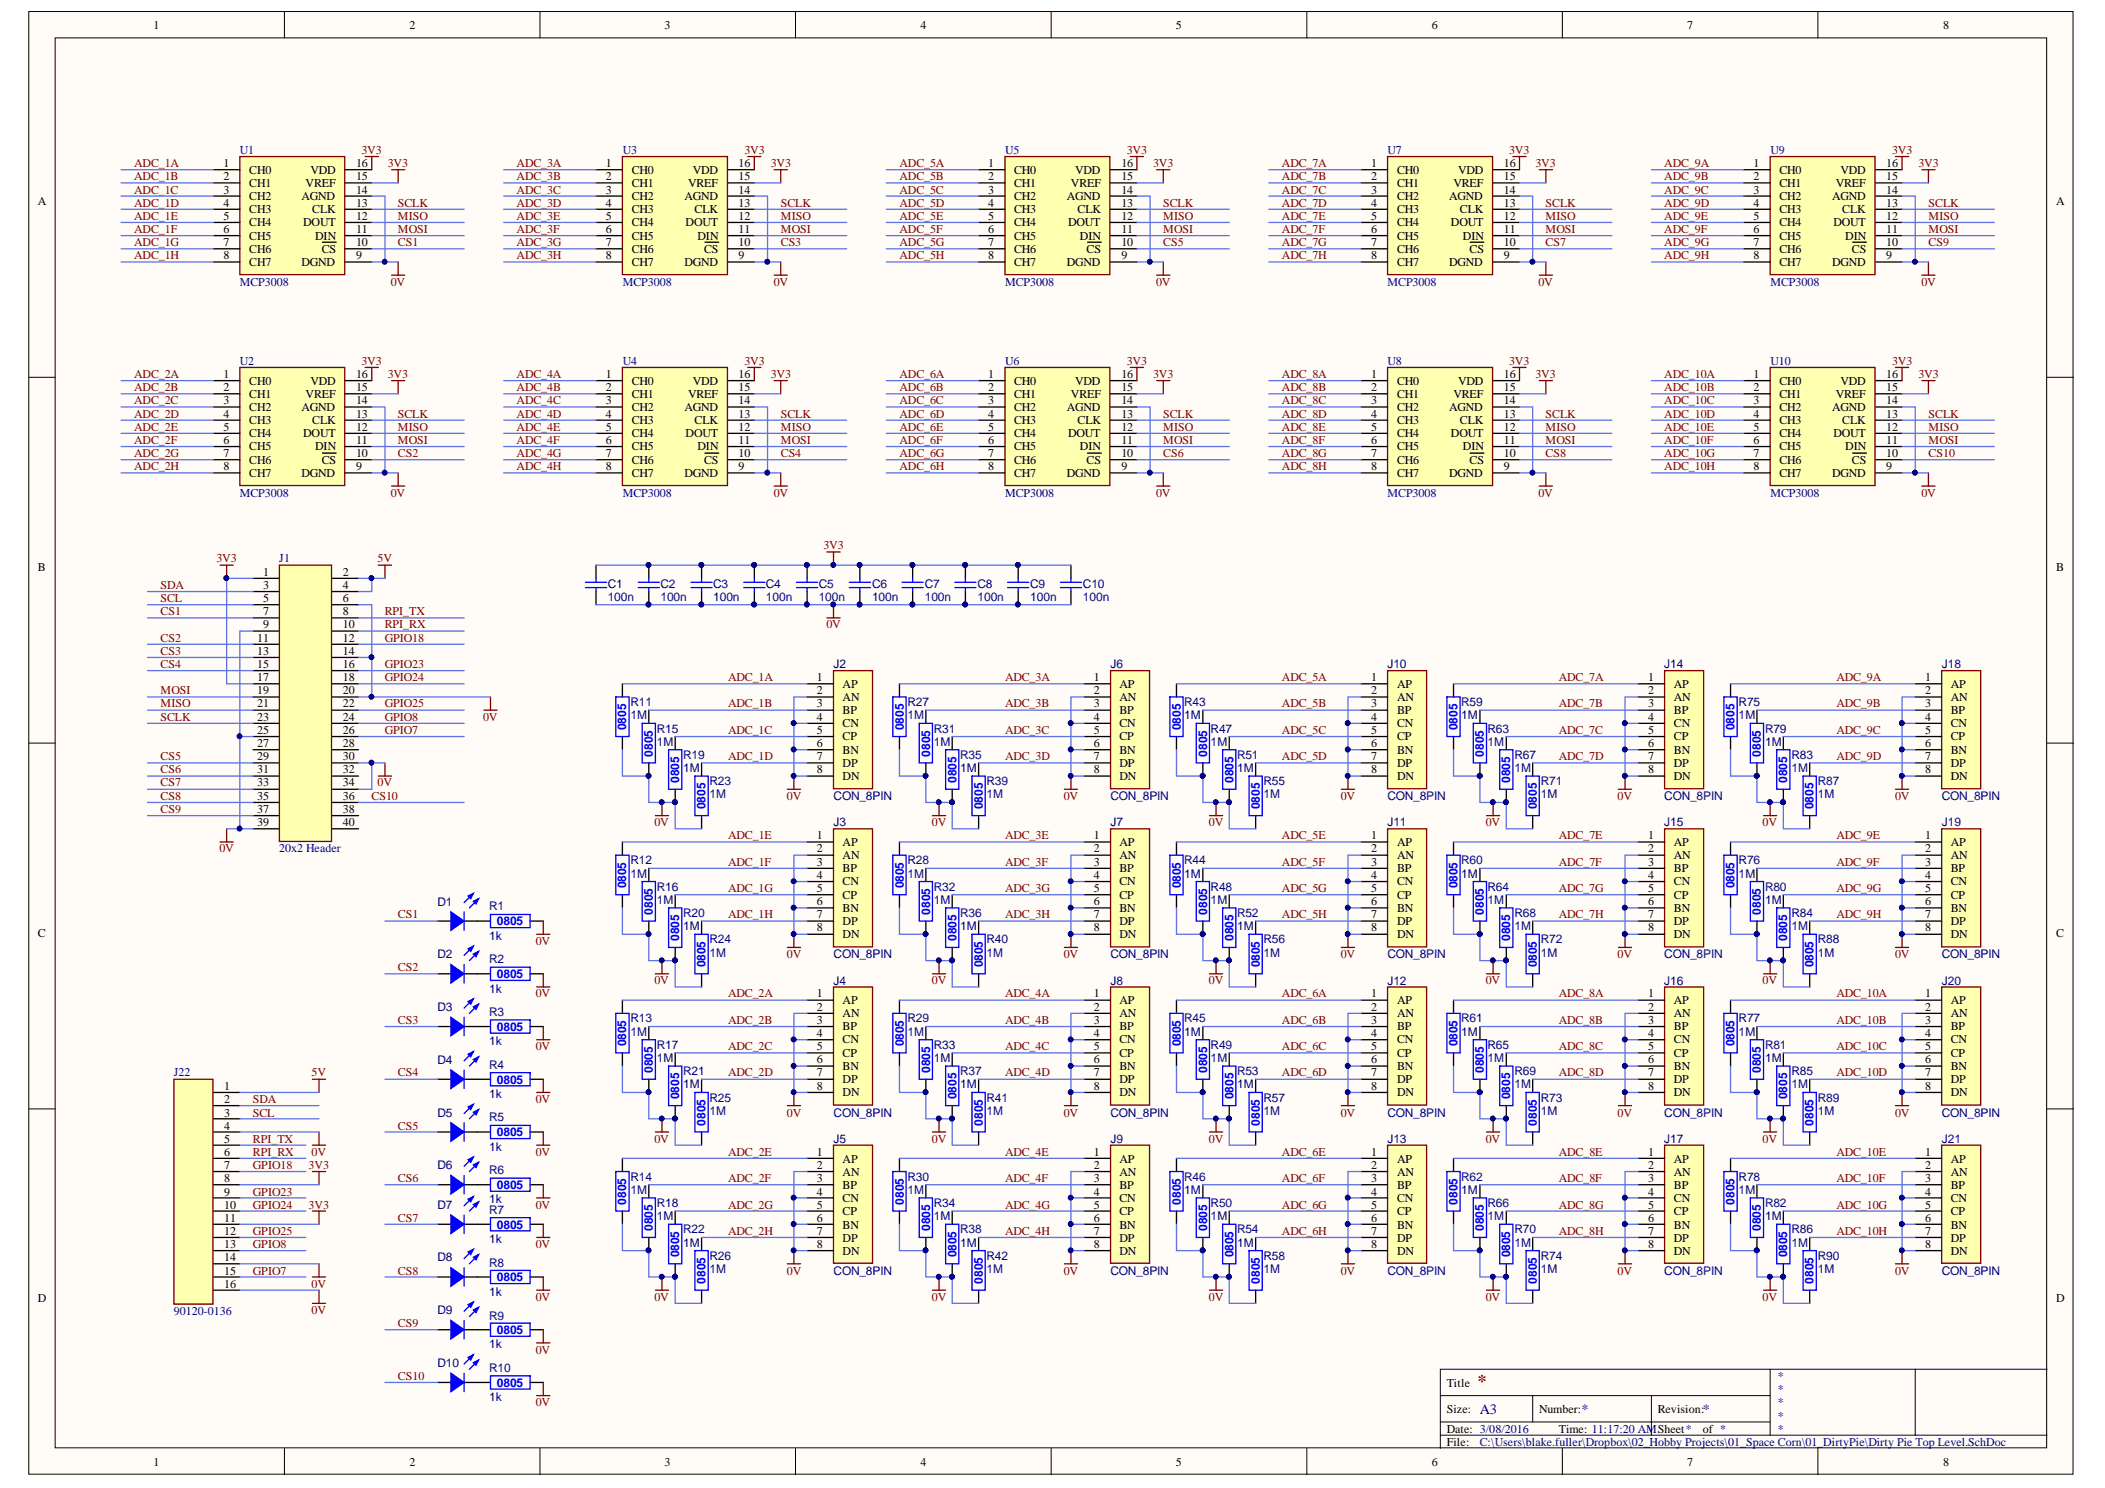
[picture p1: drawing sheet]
<svg xmlns="http://www.w3.org/2000/svg" width="297mm" height="210mm" viewBox="0 0 297 210" stroke-linecap="round" stroke-linejoin="round" font-family="sans-serif">
<defs><g id="words">
<text font-size="2.5" fill="#800000" x="208.5" y="195.6">*</text>
<g font-size="2" fill="#000080">
<text x="208.8" y="199.4">A3</text>
<text x="223.2" y="199.4">*</text>
<text x="240.3" y="199.4">*</text>
</g>
<g font-size="1.7">
<text x="21.7" y="4.1">1</text>
<text x="57.8" y="4.1">2</text>
<text x="93.8" y="4.1">3</text>
<text x="129.9" y="4.1">4</text>
<text x="165.9" y="4.1">5</text>
<text x="202" y="4.1">6</text>
<text x="238.1" y="4.1">7</text>
<text x="274.2" y="4.1">8</text>
<text x="31.5" y="23.6">1</text>
<text x="50.2" y="23.6">16</text>
<text x="85.5" y="23.6">1</text>
<text x="104.2" y="23.6">16</text>
<text x="139.5" y="23.6">1</text>
<text x="158.2" y="23.6">16</text>
<text x="193.5" y="23.6">1</text>
<text x="212.2" y="23.6">16</text>
<text x="247.5" y="23.6">1</text>
<text x="266.1" y="23.6">16</text>
<text x="5.3" y="28.9">A</text>
<text x="31.5" y="25.4">2</text>
<text x="31.5" y="27.3">3</text>
<text x="31.5" y="29.2">4</text>
<text x="35.2" y="24.5">CH0</text>
<text x="35.2" y="26.4">CH1</text>
<text x="35.2" y="28.2">CH2</text>
<text x="42.5" y="28.2">AGND</text>
<text x="43.1" y="26.4">VREF</text>
<text x="43.8" y="24.5">VDD</text>
<text x="50.2" y="29.2">13</text>
<text x="50.2" y="27.3">14</text>
<text x="50.2" y="25.4">15</text>
<text x="85.5" y="25.4">2</text>
<text x="85.5" y="27.3">3</text>
<text x="85.5" y="29.2">4</text>
<text x="89.1" y="24.5">CH0</text>
<text x="89.1" y="26.4">CH1</text>
<text x="89.1" y="28.2">CH2</text>
<text x="96.6" y="28.2">AGND</text>
<text x="97.1" y="26.4">VREF</text>
<text x="97.8" y="24.5">VDD</text>
<text x="104.2" y="29.2">13</text>
<text x="104.2" y="27.3">14</text>
<text x="104.2" y="25.4">15</text>
<text x="139.5" y="25.4">2</text>
<text x="139.5" y="27.3">3</text>
<text x="139.5" y="29.2">4</text>
<text x="143.1" y="24.5">CH0</text>
<text x="143.1" y="26.4">CH1</text>
<text x="143.1" y="28.2">CH2</text>
<text x="150.5" y="28.2">AGND</text>
<text x="151.1" y="26.4">VREF</text>
<text x="151.7" y="24.5">VDD</text>
<text x="158.2" y="29.2">13</text>
<text x="158.2" y="27.3">14</text>
<text x="158.2" y="25.4">15</text>
<text x="193.5" y="25.4">2</text>
<text x="193.5" y="27.3">3</text>
<text x="193.5" y="29.2">4</text>
<text x="197.1" y="24.5">CH0</text>
<text x="197.1" y="26.4">CH1</text>
<text x="197.1" y="28.2">CH2</text>
<text x="204.5" y="28.2">AGND</text>
<text x="205.1" y="26.4">VREF</text>
<text x="205.8" y="24.5">VDD</text>
<text x="212.2" y="29.2">13</text>
<text x="212.2" y="27.3">14</text>
<text x="212.2" y="25.4">15</text>
<text x="247.5" y="25.4">2</text>
<text x="247.5" y="27.3">3</text>
<text x="247.5" y="29.2">4</text>
<text x="251.1" y="24.5">CH0</text>
<text x="251.1" y="26.4">CH1</text>
<text x="251.1" y="28.2">CH2</text>
<text x="258.5" y="28.2">AGND</text>
<text x="259" y="26.4">VREF</text>
<text x="259.7" y="24.5">VDD</text>
<text x="266.1" y="29.2">13</text>
<text x="266.1" y="27.3">14</text>
<text x="266.1" y="25.4">15</text>
<text x="290.2" y="28.9">A</text>
<text x="31.5" y="31">5</text>
<text x="31.5" y="32.9">6</text>
<text x="31.5" y="34.7">7</text>
<text x="35.2" y="30.1">CH3</text>
<text x="35.2" y="31.9">CH4</text>
<text x="35.2" y="33.8">CH5</text>
<text x="35.2" y="35.7">CH6</text>
<text x="42.8" y="31.9">DOUT</text>
<text x="44.1" y="30.1">CLK</text>
<text x="44.5" y="33.8">DIN</text>
<text x="45.4" y="35.7">CS</text>
<text x="50.2" y="34.7">10</text>
<text x="50.2" y="32.9">11</text>
<text x="50.2" y="31">12</text>
<text x="85.5" y="31">5</text>
<text x="85.5" y="32.9">6</text>
<text x="85.5" y="34.7">7</text>
<text x="89.1" y="30.1">CH3</text>
<text x="89.1" y="31.9">CH4</text>
<text x="89.1" y="33.8">CH5</text>
<text x="89.1" y="35.7">CH6</text>
<text x="96.8" y="31.9">DOUT</text>
<text x="98" y="30.1">CLK</text>
<text x="98.4" y="33.8">DIN</text>
<text x="99.4" y="35.7">CS</text>
<text x="104.2" y="34.7">10</text>
<text x="104.2" y="32.9">11</text>
<text x="104.2" y="31">12</text>
<text x="139.5" y="31">5</text>
<text x="139.5" y="32.9">6</text>
<text x="139.5" y="34.7">7</text>
<text x="143.1" y="30.1">CH3</text>
<text x="143.1" y="31.9">CH4</text>
<text x="143.1" y="33.8">CH5</text>
<text x="143.1" y="35.7">CH6</text>
<text x="150.7" y="31.9">DOUT</text>
<text x="152.1" y="30.1">CLK</text>
<text x="152.4" y="33.8">DIN</text>
<text x="153.3" y="35.7">CS</text>
<text x="158.2" y="34.7">10</text>
<text x="158.2" y="32.9">11</text>
<text x="158.2" y="31">12</text>
<text x="193.5" y="31">5</text>
<text x="193.5" y="32.9">6</text>
<text x="193.5" y="34.7">7</text>
<text x="197.1" y="30.1">CH3</text>
<text x="197.1" y="31.9">CH4</text>
<text x="197.1" y="33.8">CH5</text>
<text x="197.1" y="35.7">CH6</text>
<text x="204.7" y="31.9">DOUT</text>
<text x="206" y="30.1">CLK</text>
<text x="206.4" y="33.8">DIN</text>
<text x="207.4" y="35.7">CS</text>
<text x="212.2" y="34.7">10</text>
<text x="212.2" y="32.9">11</text>
<text x="212.2" y="31">12</text>
<text x="247.5" y="31">5</text>
<text x="247.5" y="32.9">6</text>
<text x="247.5" y="34.7">7</text>
<text x="251.1" y="30.1">CH3</text>
<text x="251.1" y="31.9">CH4</text>
<text x="251.1" y="33.8">CH5</text>
<text x="251.1" y="35.7">CH6</text>
<text x="258.7" y="31.9">DOUT</text>
<text x="260" y="30.1">CLK</text>
<text x="260.4" y="33.8">DIN</text>
<text x="261.3" y="35.7">CS</text>
<text x="266.1" y="34.7">10</text>
<text x="266.1" y="32.9">11</text>
<text x="266.1" y="31">12</text>
<text x="31.5" y="36.6">8</text>
<text x="35.2" y="37.5">CH7</text>
<text x="42.5" y="37.5">DGND</text>
<text x="50.2" y="36.6">9</text>
<text x="85.5" y="36.6">8</text>
<text x="89.1" y="37.5">CH7</text>
<text x="96.6" y="37.5">DGND</text>
<text x="104.2" y="36.6">9</text>
<text x="139.5" y="36.6">8</text>
<text x="143.1" y="37.5">CH7</text>
<text x="150.5" y="37.5">DGND</text>
<text x="158.2" y="36.6">9</text>
<text x="193.5" y="36.6">8</text>
<text x="197.1" y="37.5">CH7</text>
<text x="204.5" y="37.5">DGND</text>
<text x="212.2" y="36.6">9</text>
<text x="247.5" y="36.6">8</text>
<text x="251.1" y="37.5">CH7</text>
<text x="258.5" y="37.5">DGND</text>
<text x="266.1" y="36.6">9</text>
<text x="31.5" y="53.3">1</text>
<text x="50.2" y="53.3">16</text>
<text x="85.5" y="53.3">1</text>
<text x="104.2" y="53.3">16</text>
<text x="139.5" y="53.3">1</text>
<text x="158.2" y="53.3">16</text>
<text x="193.5" y="53.3">1</text>
<text x="212.2" y="53.3">16</text>
<text x="247.5" y="53.3">1</text>
<text x="266.1" y="53.3">16</text>
<text x="31.5" y="55.2">2</text>
<text x="31.5" y="57">3</text>
<text x="31.5" y="58.9">4</text>
<text x="35.2" y="54.3">CH0</text>
<text x="35.2" y="56.1">CH1</text>
<text x="35.2" y="58">CH2</text>
<text x="35.2" y="59.8">CH3</text>
<text x="42.5" y="58">AGND</text>
<text x="43.1" y="56.1">VREF</text>
<text x="43.8" y="54.3">VDD</text>
<text x="44.1" y="59.8">CLK</text>
<text x="50.2" y="58.9">13</text>
<text x="50.2" y="57">14</text>
<text x="50.2" y="55.2">15</text>
<text x="85.5" y="55.2">2</text>
<text x="85.5" y="57">3</text>
<text x="85.5" y="58.9">4</text>
<text x="89.1" y="54.3">CH0</text>
<text x="89.1" y="56.1">CH1</text>
<text x="89.1" y="58">CH2</text>
<text x="89.1" y="59.8">CH3</text>
<text x="96.6" y="58">AGND</text>
<text x="97.1" y="56.1">VREF</text>
<text x="97.8" y="54.3">VDD</text>
<text x="98" y="59.8">CLK</text>
<text x="104.2" y="58.9">13</text>
<text x="104.2" y="57">14</text>
<text x="104.2" y="55.2">15</text>
<text x="139.5" y="55.2">2</text>
<text x="139.5" y="57">3</text>
<text x="139.5" y="58.9">4</text>
<text x="143.1" y="54.3">CH0</text>
<text x="143.1" y="56.1">CH1</text>
<text x="143.1" y="58">CH2</text>
<text x="143.1" y="59.8">CH3</text>
<text x="150.5" y="58">AGND</text>
<text x="151.1" y="56.1">VREF</text>
<text x="151.7" y="54.3">VDD</text>
<text x="152.1" y="59.8">CLK</text>
<text x="158.2" y="58.9">13</text>
<text x="158.2" y="57">14</text>
<text x="158.2" y="55.2">15</text>
<text x="193.5" y="55.2">2</text>
<text x="193.5" y="57">3</text>
<text x="193.5" y="58.9">4</text>
<text x="197.1" y="54.3">CH0</text>
<text x="197.1" y="56.1">CH1</text>
<text x="197.1" y="58">CH2</text>
<text x="197.1" y="59.8">CH3</text>
<text x="204.5" y="58">AGND</text>
<text x="205.1" y="56.1">VREF</text>
<text x="205.8" y="54.3">VDD</text>
<text x="206" y="59.8">CLK</text>
<text x="212.2" y="58.9">13</text>
<text x="212.2" y="57">14</text>
<text x="212.2" y="55.2">15</text>
<text x="247.5" y="55.2">2</text>
<text x="247.5" y="57">3</text>
<text x="247.5" y="58.9">4</text>
<text x="251.1" y="54.3">CH0</text>
<text x="251.1" y="56.1">CH1</text>
<text x="251.1" y="58">CH2</text>
<text x="251.1" y="59.8">CH3</text>
<text x="258.5" y="58">AGND</text>
<text x="259" y="56.1">VREF</text>
<text x="259.7" y="54.3">VDD</text>
<text x="260" y="59.8">CLK</text>
<text x="266.1" y="58.9">13</text>
<text x="266.1" y="57">14</text>
<text x="266.1" y="55.2">15</text>
<text x="31.5" y="60.8">5</text>
<text x="31.5" y="62.6">6</text>
<text x="31.5" y="64.5">7</text>
<text x="35.2" y="61.7">CH4</text>
<text x="35.2" y="63.5">CH5</text>
<text x="35.2" y="65.4">CH6</text>
<text x="42.8" y="61.7">DOUT</text>
<text x="44.5" y="63.5">DIN</text>
<text x="45.4" y="65.4">CS</text>
<text x="50.2" y="64.5">10</text>
<text x="50.2" y="62.6">11</text>
<text x="50.2" y="60.8">12</text>
<text x="85.5" y="60.8">5</text>
<text x="85.5" y="62.6">6</text>
<text x="85.5" y="64.5">7</text>
<text x="89.1" y="61.7">CH4</text>
<text x="89.1" y="63.5">CH5</text>
<text x="89.1" y="65.4">CH6</text>
<text x="96.8" y="61.7">DOUT</text>
<text x="98.4" y="63.5">DIN</text>
<text x="99.4" y="65.4">CS</text>
<text x="104.2" y="64.5">10</text>
<text x="104.2" y="62.6">11</text>
<text x="104.2" y="60.8">12</text>
<text x="139.5" y="60.8">5</text>
<text x="139.5" y="62.6">6</text>
<text x="139.5" y="64.5">7</text>
<text x="143.1" y="61.7">CH4</text>
<text x="143.1" y="63.5">CH5</text>
<text x="143.1" y="65.4">CH6</text>
<text x="150.7" y="61.7">DOUT</text>
<text x="152.4" y="63.5">DIN</text>
<text x="153.3" y="65.4">CS</text>
<text x="158.2" y="64.5">10</text>
<text x="158.2" y="62.6">11</text>
<text x="158.2" y="60.8">12</text>
<text x="193.5" y="60.8">5</text>
<text x="193.5" y="62.6">6</text>
<text x="193.5" y="64.5">7</text>
<text x="197.1" y="61.7">CH4</text>
<text x="197.1" y="63.5">CH5</text>
<text x="197.1" y="65.4">CH6</text>
<text x="204.7" y="61.7">DOUT</text>
<text x="206.4" y="63.5">DIN</text>
<text x="207.4" y="65.4">CS</text>
<text x="212.2" y="64.5">10</text>
<text x="212.2" y="62.6">11</text>
<text x="212.2" y="60.8">12</text>
<text x="247.5" y="60.8">5</text>
<text x="247.5" y="62.6">6</text>
<text x="247.5" y="64.5">7</text>
<text x="251.1" y="61.7">CH4</text>
<text x="251.1" y="63.5">CH5</text>
<text x="251.1" y="65.4">CH6</text>
<text x="258.7" y="61.7">DOUT</text>
<text x="260.4" y="63.5">DIN</text>
<text x="261.3" y="65.4">CS</text>
<text x="266.1" y="64.5">10</text>
<text x="266.1" y="62.6">11</text>
<text x="266.1" y="60.8">12</text>
<text x="31.5" y="66.3">8</text>
<text x="35.2" y="67.3">CH7</text>
<text x="42.5" y="67.3">DGND</text>
<text x="50.2" y="66.3">9</text>
<text x="85.5" y="66.3">8</text>
<text x="89.1" y="67.3">CH7</text>
<text x="96.6" y="67.3">DGND</text>
<text x="104.2" y="66.3">9</text>
<text x="139.5" y="66.3">8</text>
<text x="143.1" y="67.3">CH7</text>
<text x="150.5" y="67.3">DGND</text>
<text x="158.2" y="66.3">9</text>
<text x="193.5" y="66.3">8</text>
<text x="197.1" y="67.3">CH7</text>
<text x="204.5" y="67.3">DGND</text>
<text x="212.2" y="66.3">9</text>
<text x="247.5" y="66.3">8</text>
<text x="251.1" y="67.3">CH7</text>
<text x="258.5" y="67.3">DGND</text>
<text x="266.1" y="66.3">9</text>
<text x="5.3" y="80.5">B</text>
<text x="37.1" y="81.2">1</text>
<text x="37.1" y="83.1">3</text>
<text x="48.4" y="81.2">2</text>
<text x="48.4" y="83.1">4</text>
<text x="290.2" y="80.5">B</text>
<text x="37.1" y="84.9">5</text>
<text x="37.1" y="86.8">7</text>
<text x="37.1" y="88.6">9</text>
<text x="48.4" y="84.9">6</text>
<text x="48.4" y="86.8">8</text>
<text x="48.4" y="88.6">10</text>
<text x="36.3" y="90.5">11</text>
<text x="36.3" y="92.4">13</text>
<text x="36.3" y="94.2">15</text>
<text x="48.4" y="90.5">12</text>
<text x="48.4" y="92.4">14</text>
<text x="48.4" y="94.2">16</text>
<text x="36.3" y="96.1">17</text>
<text x="36.3" y="97.9">19</text>
<text x="36.3" y="99.8">21</text>
<text x="36.3" y="101.7">23</text>
<text x="48.4" y="96.1">18</text>
<text x="48.4" y="97.9">20</text>
<text x="48.4" y="99.8">22</text>
<text x="48.4" y="101.7">24</text>
<text x="115.3" y="101.7">4</text>
<text x="115.3" y="99.8">3</text>
<text x="115.3" y="96.1">1</text>
<text x="115.3" y="97.9">2</text>
<text x="118.9" y="100.7">BP</text>
<text x="118.9" y="97">AP</text>
<text x="118.9" y="98.9">AN</text>
<text x="154.3" y="101.7">4</text>
<text x="154.3" y="99.8">3</text>
<text x="154.3" y="96.1">1</text>
<text x="154.3" y="97.9">2</text>
<text x="158" y="100.7">BP</text>
<text x="158" y="97">AP</text>
<text x="158" y="98.9">AN</text>
<text x="193.5" y="101.7">4</text>
<text x="193.5" y="99.8">3</text>
<text x="193.5" y="96.1">1</text>
<text x="193.5" y="97.9">2</text>
<text x="197.1" y="100.7">BP</text>
<text x="197.1" y="97">AP</text>
<text x="197.1" y="98.9">AN</text>
<text x="232.6" y="101.7">4</text>
<text x="232.6" y="99.8">3</text>
<text x="232.6" y="96.1">1</text>
<text x="232.6" y="97.9">2</text>
<text x="236.2" y="100.7">BP</text>
<text x="236.2" y="97">AP</text>
<text x="236.2" y="98.9">AN</text>
<text x="271.6" y="101.7">4</text>
<text x="271.6" y="99.8">3</text>
<text x="271.6" y="96.1">1</text>
<text x="271.6" y="97.9">2</text>
<text x="275.3" y="100.7">BP</text>
<text x="275.3" y="97">AP</text>
<text x="275.3" y="98.9">AN</text>
<text x="36.3" y="103.5">25</text>
<text x="36.3" y="105.4">27</text>
<text x="36.3" y="107.2">29</text>
<text x="48.4" y="103.5">26</text>
<text x="48.4" y="105.4">28</text>
<text x="48.4" y="107.2">30</text>
<text x="115.3" y="107.2">7</text>
<text x="115.3" y="105.4">6</text>
<text x="115.3" y="103.5">5</text>
<text x="118.9" y="106.3">BN</text>
<text x="118.9" y="104.4">CP</text>
<text x="118.9" y="102.6">CN</text>
<text x="154.3" y="107.2">7</text>
<text x="154.3" y="105.4">6</text>
<text x="154.3" y="103.5">5</text>
<text x="158" y="106.3">BN</text>
<text x="158" y="104.4">CP</text>
<text x="158" y="102.6">CN</text>
<text x="193.5" y="107.2">7</text>
<text x="193.5" y="105.4">6</text>
<text x="193.5" y="103.5">5</text>
<text x="197.1" y="106.3">BN</text>
<text x="197.1" y="104.4">CP</text>
<text x="197.1" y="102.6">CN</text>
<text x="232.6" y="107.2">7</text>
<text x="232.6" y="105.4">6</text>
<text x="232.6" y="103.5">5</text>
<text x="236.2" y="106.3">BN</text>
<text x="236.2" y="104.4">CP</text>
<text x="236.2" y="102.6">CN</text>
<text x="271.6" y="107.2">7</text>
<text x="271.6" y="105.4">6</text>
<text x="271.6" y="103.5">5</text>
<text x="275.3" y="106.3">BN</text>
<text x="275.3" y="104.4">CP</text>
<text x="275.3" y="102.6">CN</text>
<text x="36.3" y="109.1">31</text>
<text x="36.3" y="110.9">33</text>
<text x="36.3" y="112.8">35</text>
<text x="48.4" y="109.1">32</text>
<text x="48.4" y="110.9">34</text>
<text x="48.4" y="112.8">36</text>
<text x="115.3" y="109.1">8</text>
<text x="118.9" y="110">DN</text>
<text x="118.9" y="108.2">DP</text>
<text x="154.3" y="109.1">8</text>
<text x="158" y="110">DN</text>
<text x="158" y="108.2">DP</text>
<text x="193.5" y="109.1">8</text>
<text x="197.1" y="110">DN</text>
<text x="197.1" y="108.2">DP</text>
<text x="232.6" y="109.1">8</text>
<text x="236.2" y="110">DN</text>
<text x="236.2" y="108.2">DP</text>
<text x="271.6" y="109.1">8</text>
<text x="275.3" y="110">DN</text>
<text x="275.3" y="108.2">DP</text>
<text x="36.3" y="114.7">37</text>
<text x="36.3" y="116.5">39</text>
<text x="48.4" y="114.7">38</text>
<text x="48.4" y="116.5">40</text>
<text x="115.3" y="118.4">1</text>
<text x="118.9" y="119.3">AP</text>
<text x="154.3" y="118.4">1</text>
<text x="158" y="119.3">AP</text>
<text x="193.5" y="118.4">1</text>
<text x="197.1" y="119.3">AP</text>
<text x="232.6" y="118.4">1</text>
<text x="236.2" y="119.3">AP</text>
<text x="271.6" y="118.4">1</text>
<text x="275.3" y="119.3">AP</text>
<text x="115.3" y="125.8">5</text>
<text x="115.3" y="124">4</text>
<text x="115.3" y="122.1">3</text>
<text x="115.3" y="120.2">2</text>
<text x="118.9" y="124.9">CN</text>
<text x="118.9" y="123">BP</text>
<text x="118.9" y="121.2">AN</text>
<text x="154.3" y="125.8">5</text>
<text x="154.3" y="124">4</text>
<text x="154.3" y="122.1">3</text>
<text x="154.3" y="120.2">2</text>
<text x="158" y="124.9">CN</text>
<text x="158" y="123">BP</text>
<text x="158" y="121.2">AN</text>
<text x="193.5" y="125.8">5</text>
<text x="193.5" y="124">4</text>
<text x="193.5" y="122.1">3</text>
<text x="193.5" y="120.2">2</text>
<text x="197.1" y="124.9">CN</text>
<text x="197.1" y="123">BP</text>
<text x="197.1" y="121.2">AN</text>
<text x="232.6" y="125.8">5</text>
<text x="232.6" y="124">4</text>
<text x="232.6" y="122.1">3</text>
<text x="232.6" y="120.2">2</text>
<text x="236.2" y="124.9">CN</text>
<text x="236.2" y="123">BP</text>
<text x="236.2" y="121.2">AN</text>
<text x="271.6" y="125.8">5</text>
<text x="271.6" y="124">4</text>
<text x="271.6" y="122.1">3</text>
<text x="271.6" y="120.2">2</text>
<text x="275.3" y="124.9">CN</text>
<text x="275.3" y="123">BP</text>
<text x="275.3" y="121.2">AN</text>
<text x="115.3" y="131.4">8</text>
<text x="115.3" y="129.5">7</text>
<text x="115.3" y="127.7">6</text>
<text x="118.9" y="130.5">DP</text>
<text x="118.9" y="128.6">BN</text>
<text x="118.9" y="126.7">CP</text>
<text x="154.3" y="131.4">8</text>
<text x="154.3" y="129.5">7</text>
<text x="154.3" y="127.7">6</text>
<text x="158" y="130.5">DP</text>
<text x="158" y="128.6">BN</text>
<text x="158" y="126.7">CP</text>
<text x="193.5" y="131.4">8</text>
<text x="193.5" y="129.5">7</text>
<text x="193.5" y="127.7">6</text>
<text x="197.1" y="130.5">DP</text>
<text x="197.1" y="128.6">BN</text>
<text x="197.1" y="126.7">CP</text>
<text x="232.6" y="131.4">8</text>
<text x="232.6" y="129.5">7</text>
<text x="232.6" y="127.7">6</text>
<text x="236.2" y="130.5">DP</text>
<text x="236.2" y="128.6">BN</text>
<text x="236.2" y="126.7">CP</text>
<text x="271.6" y="131.4">8</text>
<text x="271.6" y="129.5">7</text>
<text x="271.6" y="127.7">6</text>
<text x="275.3" y="130.5">DP</text>
<text x="275.3" y="128.6">BN</text>
<text x="275.3" y="126.7">CP</text>
<text x="5.3" y="132.2">C</text>
<text x="118.9" y="132.3">DN</text>
<text x="158" y="132.3">DN</text>
<text x="197.1" y="132.3">DN</text>
<text x="236.2" y="132.3">DN</text>
<text x="275.3" y="132.3">DN</text>
<text x="290.2" y="132.2">C</text>
<text x="115.3" y="140.7">1</text>
<text x="115.3" y="142.5">2</text>
<text x="118.9" y="141.6">AP</text>
<text x="118.9" y="143.5">AN</text>
<text x="154.3" y="140.7">1</text>
<text x="154.3" y="142.5">2</text>
<text x="158" y="141.6">AP</text>
<text x="158" y="143.5">AN</text>
<text x="193.5" y="140.7">1</text>
<text x="193.5" y="142.5">2</text>
<text x="197.1" y="141.6">AP</text>
<text x="197.1" y="143.5">AN</text>
<text x="232.6" y="140.7">1</text>
<text x="232.6" y="142.5">2</text>
<text x="236.2" y="141.6">AP</text>
<text x="236.2" y="143.5">AN</text>
<text x="271.6" y="140.7">1</text>
<text x="271.6" y="142.5">2</text>
<text x="275.3" y="141.6">AP</text>
<text x="275.3" y="143.5">AN</text>
<text x="115.3" y="150">6</text>
<text x="115.3" y="148.1">5</text>
<text x="115.3" y="146.3">4</text>
<text x="115.3" y="144.4">3</text>
<text x="118.9" y="149.1">CP</text>
<text x="118.9" y="147.2">CN</text>
<text x="118.9" y="145.3">BP</text>
<text x="154.3" y="150">6</text>
<text x="154.3" y="148.1">5</text>
<text x="154.3" y="146.3">4</text>
<text x="154.3" y="144.4">3</text>
<text x="158" y="149.1">CP</text>
<text x="158" y="147.2">CN</text>
<text x="158" y="145.3">BP</text>
<text x="193.5" y="150">6</text>
<text x="193.5" y="148.1">5</text>
<text x="193.5" y="146.3">4</text>
<text x="193.5" y="144.4">3</text>
<text x="197.1" y="149.1">CP</text>
<text x="197.1" y="147.2">CN</text>
<text x="197.1" y="145.3">BP</text>
<text x="232.6" y="150">6</text>
<text x="232.6" y="148.1">5</text>
<text x="232.6" y="146.3">4</text>
<text x="232.6" y="144.4">3</text>
<text x="236.2" y="149.1">CP</text>
<text x="236.2" y="147.2">CN</text>
<text x="236.2" y="145.3">BP</text>
<text x="271.6" y="150">6</text>
<text x="271.6" y="148.1">5</text>
<text x="271.6" y="146.3">4</text>
<text x="271.6" y="144.4">3</text>
<text x="275.3" y="149.1">CP</text>
<text x="275.3" y="147.2">CN</text>
<text x="275.3" y="145.3">BP</text>
<text x="31.6" y="153.7">1</text>
<text x="31.6" y="155.6">2</text>
<text x="115.3" y="153.7">8</text>
<text x="115.3" y="151.8">7</text>
<text x="118.9" y="154.6">DN</text>
<text x="118.9" y="152.8">DP</text>
<text x="118.9" y="150.9">BN</text>
<text x="154.3" y="153.7">8</text>
<text x="154.3" y="151.8">7</text>
<text x="158" y="154.6">DN</text>
<text x="158" y="152.8">DP</text>
<text x="158" y="150.9">BN</text>
<text x="193.5" y="153.7">8</text>
<text x="193.5" y="151.8">7</text>
<text x="197.1" y="154.6">DN</text>
<text x="197.1" y="152.8">DP</text>
<text x="197.1" y="150.9">BN</text>
<text x="232.6" y="153.7">8</text>
<text x="232.6" y="151.8">7</text>
<text x="236.2" y="154.6">DN</text>
<text x="236.2" y="152.8">DP</text>
<text x="236.2" y="150.9">BN</text>
<text x="271.6" y="153.7">8</text>
<text x="271.6" y="151.8">7</text>
<text x="275.3" y="154.6">DN</text>
<text x="275.3" y="152.8">DP</text>
<text x="275.3" y="150.9">BN</text>
<text x="31.6" y="157.5">3</text>
<text x="31.6" y="159.4">4</text>
<text x="31.6" y="161.2">5</text>
<text x="31.6" y="163.1">6</text>
<text x="31.6" y="164.9">7</text>
<text x="31.6" y="166.8">8</text>
<text x="115.3" y="166.8">3</text>
<text x="115.3" y="163.1">1</text>
<text x="115.3" y="164.9">2</text>
<text x="118.9" y="167.7">BP</text>
<text x="118.9" y="164">AP</text>
<text x="118.9" y="165.9">AN</text>
<text x="154.3" y="166.8">3</text>
<text x="154.3" y="163.1">1</text>
<text x="154.3" y="164.9">2</text>
<text x="158" y="167.7">BP</text>
<text x="158" y="164">AP</text>
<text x="158" y="165.9">AN</text>
<text x="193.5" y="166.8">3</text>
<text x="193.5" y="163.1">1</text>
<text x="193.5" y="164.9">2</text>
<text x="197.1" y="167.7">BP</text>
<text x="197.1" y="164">AP</text>
<text x="197.1" y="165.9">AN</text>
<text x="232.6" y="166.8">3</text>
<text x="232.6" y="163.1">1</text>
<text x="232.6" y="164.9">2</text>
<text x="236.2" y="167.7">BP</text>
<text x="236.2" y="164">AP</text>
<text x="236.2" y="165.9">AN</text>
<text x="271.6" y="166.8">3</text>
<text x="271.6" y="163.1">1</text>
<text x="271.6" y="164.9">2</text>
<text x="275.3" y="167.7">BP</text>
<text x="275.3" y="164">AP</text>
<text x="275.3" y="165.9">AN</text>
<text x="31.6" y="168.7">9</text>
<text x="31.6" y="170.5">10</text>
<text x="31.6" y="172.4">11</text>
<text x="115.3" y="172.4">6</text>
<text x="115.3" y="170.5">5</text>
<text x="115.3" y="168.7">4</text>
<text x="118.9" y="173.3">BN</text>
<text x="118.9" y="171.4">CP</text>
<text x="118.9" y="169.6">CN</text>
<text x="154.3" y="172.4">6</text>
<text x="154.3" y="170.5">5</text>
<text x="154.3" y="168.7">4</text>
<text x="158" y="173.3">BN</text>
<text x="158" y="171.4">CP</text>
<text x="158" y="169.6">CN</text>
<text x="193.5" y="172.4">6</text>
<text x="193.5" y="170.5">5</text>
<text x="193.5" y="168.7">4</text>
<text x="197.1" y="173.3">BN</text>
<text x="197.1" y="171.4">CP</text>
<text x="197.1" y="169.6">CN</text>
<text x="232.6" y="172.4">6</text>
<text x="232.6" y="170.5">5</text>
<text x="232.6" y="168.7">4</text>
<text x="236.2" y="173.3">BN</text>
<text x="236.2" y="171.4">CP</text>
<text x="236.2" y="169.6">CN</text>
<text x="271.6" y="172.4">6</text>
<text x="271.6" y="170.5">5</text>
<text x="271.6" y="168.7">4</text>
<text x="275.3" y="173.3">BN</text>
<text x="275.3" y="171.4">CP</text>
<text x="275.3" y="169.6">CN</text>
<text x="31.6" y="174.2">12</text>
<text x="31.6" y="176.1">13</text>
<text x="31.6" y="177.9">14</text>
<text x="31.6" y="179.8">15</text>
<text x="115.3" y="176.1">8</text>
<text x="115.3" y="174.2">7</text>
<text x="118.9" y="177">DN</text>
<text x="118.9" y="175.2">DP</text>
<text x="154.3" y="176.1">8</text>
<text x="154.3" y="174.2">7</text>
<text x="158" y="177">DN</text>
<text x="158" y="175.2">DP</text>
<text x="193.5" y="176.1">8</text>
<text x="193.5" y="174.2">7</text>
<text x="197.1" y="177">DN</text>
<text x="197.1" y="175.2">DP</text>
<text x="232.6" y="176.1">8</text>
<text x="232.6" y="174.2">7</text>
<text x="236.2" y="177">DN</text>
<text x="236.2" y="175.2">DP</text>
<text x="271.6" y="176.1">8</text>
<text x="271.6" y="174.2">7</text>
<text x="275.3" y="177">DN</text>
<text x="275.3" y="175.2">DP</text>
<text x="5.3" y="183.7">D</text>
<text x="31.6" y="181.7">16</text>
<text x="290.2" y="183.7">D</text>
<text x="204.2" y="195.6">Title</text>
<text x="204.2" y="199.3">Size:</text>
<text x="204.2" y="202.1">Date: 3/08/2016</text>
<text x="204.2" y="204">File:</text>
<text x="217.2" y="199.3">Number:</text>
<text x="220" y="202.1">Time: 11:17:20 AMSheet*</text>
<text x="233.9" y="199.3">Revision:</text>
<text x="240.3" y="202.1">of *</text>
<text x="21.7" y="206.8">1</text>
<text x="57.8" y="206.8">2</text>
<text x="93.8" y="206.8">3</text>
<text x="129.9" y="206.8">4</text>
<text x="165.9" y="206.8">5</text>
<text x="202" y="206.8">6</text>
<text x="238.1" y="206.8">7</text>
<text x="274.2" y="206.8">8</text>
</g>
<g font-size="1.7" fill="#800000">
<text x="18.9" y="23.6">ADC_1A</text>
<text x="51" y="21.7">3V3</text>
<text x="54.7" y="23.6">3V3</text>
<text x="72.9" y="23.6">ADC_3A</text>
<text x="105" y="21.7">3V3</text>
<text x="108.8" y="23.6">3V3</text>
<text x="126.9" y="23.6">ADC_5A</text>
<text x="159" y="21.7">3V3</text>
<text x="162.7" y="23.6">3V3</text>
<text x="180.9" y="23.6">ADC_7A</text>
<text x="213" y="21.7">3V3</text>
<text x="216.7" y="23.6">3V3</text>
<text x="234.9" y="23.6">ADC_9A</text>
<text x="267" y="21.7">3V3</text>
<text x="270.7" y="23.6">3V3</text>
<text x="18.9" y="25.4">ADC_1B</text>
<text x="18.9" y="27.3">ADC_1C</text>
<text x="18.9" y="29.2">ADC_1D</text>
<text x="56.2" y="29.2">SCLK</text>
<text x="72.9" y="25.4">ADC_3B</text>
<text x="72.9" y="27.3">ADC_3C</text>
<text x="72.9" y="29.2">ADC_3D</text>
<text x="110.2" y="29.2">SCLK</text>
<text x="126.9" y="25.4">ADC_5B</text>
<text x="126.9" y="27.3">ADC_5C</text>
<text x="126.9" y="29.2">ADC_5D</text>
<text x="164.2" y="29.2">SCLK</text>
<text x="180.9" y="25.4">ADC_7B</text>
<text x="180.9" y="27.3">ADC_7C</text>
<text x="180.9" y="29.2">ADC_7D</text>
<text x="218.1" y="29.2">SCLK</text>
<text x="234.9" y="25.4">ADC_9B</text>
<text x="234.9" y="27.3">ADC_9C</text>
<text x="234.9" y="29.2">ADC_9D</text>
<text x="272.2" y="29.2">SCLK</text>
<text x="18.9" y="31">ADC_1E</text>
<text x="18.9" y="32.9">ADC_1F</text>
<text x="18.9" y="34.7">ADC_1G</text>
<text x="56.2" y="31">MISO</text>
<text x="56.2" y="32.9">MOSI</text>
<text x="56.2" y="34.7">CS1</text>
<text x="72.9" y="31">ADC_3E</text>
<text x="72.9" y="32.9">ADC_3F</text>
<text x="72.9" y="34.7">ADC_3G</text>
<text x="110.2" y="31">MISO</text>
<text x="110.2" y="32.9">MOSI</text>
<text x="110.2" y="34.7">CS3</text>
<text x="126.9" y="31">ADC_5E</text>
<text x="126.9" y="32.9">ADC_5F</text>
<text x="126.9" y="34.7">ADC_5G</text>
<text x="164.2" y="31">MISO</text>
<text x="164.2" y="32.9">MOSI</text>
<text x="164.2" y="34.7">CS5</text>
<text x="180.9" y="31">ADC_7E</text>
<text x="180.9" y="32.9">ADC_7F</text>
<text x="180.9" y="34.7">ADC_7G</text>
<text x="218.1" y="31">MISO</text>
<text x="218.1" y="32.9">MOSI</text>
<text x="218.1" y="34.7">CS7</text>
<text x="234.9" y="31">ADC_9E</text>
<text x="234.9" y="32.9">ADC_9F</text>
<text x="234.9" y="34.7">ADC_9G</text>
<text x="272.2" y="31">MISO</text>
<text x="272.2" y="32.9">MOSI</text>
<text x="272.2" y="34.7">CS9</text>
<text x="18.9" y="36.6">ADC_1H</text>
<text x="55.1" y="40.3">0V</text>
<text x="72.9" y="36.6">ADC_3H</text>
<text x="109.2" y="40.3">0V</text>
<text x="126.9" y="36.6">ADC_5H</text>
<text x="163.1" y="40.3">0V</text>
<text x="180.9" y="36.6">ADC_7H</text>
<text x="217.1" y="40.3">0V</text>
<text x="234.9" y="36.6">ADC_9H</text>
<text x="271.1" y="40.3">0V</text>
<text x="18.9" y="53.3">ADC_2A</text>
<text x="51" y="51.5">3V3</text>
<text x="54.7" y="53.3">3V3</text>
<text x="72.9" y="53.3">ADC_4A</text>
<text x="105" y="51.5">3V3</text>
<text x="108.8" y="53.3">3V3</text>
<text x="126.9" y="53.3">ADC_6A</text>
<text x="159" y="51.5">3V3</text>
<text x="162.7" y="53.3">3V3</text>
<text x="180.9" y="53.3">ADC_8A</text>
<text x="213" y="51.5">3V3</text>
<text x="216.7" y="53.3">3V3</text>
<text x="234.9" y="53.3">ADC_10A</text>
<text x="267" y="51.5">3V3</text>
<text x="270.7" y="53.3">3V3</text>
<text x="18.9" y="55.2">ADC_2B</text>
<text x="18.9" y="57">ADC_2C</text>
<text x="18.9" y="58.9">ADC_2D</text>
<text x="56.2" y="58.9">SCLK</text>
<text x="72.9" y="55.2">ADC_4B</text>
<text x="72.9" y="57">ADC_4C</text>
<text x="72.9" y="58.9">ADC_4D</text>
<text x="110.2" y="58.9">SCLK</text>
<text x="126.9" y="55.2">ADC_6B</text>
<text x="126.9" y="57">ADC_6C</text>
<text x="126.9" y="58.9">ADC_6D</text>
<text x="164.2" y="58.9">SCLK</text>
<text x="180.9" y="55.2">ADC_8B</text>
<text x="180.9" y="57">ADC_8C</text>
<text x="180.9" y="58.9">ADC_8D</text>
<text x="218.1" y="58.9">SCLK</text>
<text x="234.9" y="55.2">ADC_10B</text>
<text x="234.9" y="57">ADC_10C</text>
<text x="234.9" y="58.9">ADC_10D</text>
<text x="272.2" y="58.9">SCLK</text>
<text x="18.9" y="60.8">ADC_2E</text>
<text x="18.9" y="62.6">ADC_2F</text>
<text x="18.9" y="64.5">ADC_2G</text>
<text x="56.2" y="60.8">MISO</text>
<text x="56.2" y="62.6">MOSI</text>
<text x="56.2" y="64.5">CS2</text>
<text x="72.9" y="60.8">ADC_4E</text>
<text x="72.9" y="62.6">ADC_4F</text>
<text x="72.9" y="64.5">ADC_4G</text>
<text x="110.2" y="60.8">MISO</text>
<text x="110.2" y="62.6">MOSI</text>
<text x="110.2" y="64.5">CS4</text>
<text x="126.9" y="60.8">ADC_6E</text>
<text x="126.9" y="62.6">ADC_6F</text>
<text x="126.9" y="64.5">ADC_6G</text>
<text x="164.2" y="60.8">MISO</text>
<text x="164.2" y="62.6">MOSI</text>
<text x="164.2" y="64.5">CS6</text>
<text x="180.9" y="60.8">ADC_8E</text>
<text x="180.9" y="62.6">ADC_8F</text>
<text x="180.9" y="64.5">ADC_8G</text>
<text x="218.1" y="60.8">MISO</text>
<text x="218.1" y="62.6">MOSI</text>
<text x="218.1" y="64.5">CS8</text>
<text x="234.9" y="60.8">ADC_10E</text>
<text x="234.9" y="62.6">ADC_10F</text>
<text x="234.9" y="64.5">ADC_10G</text>
<text x="272.2" y="60.8">MISO</text>
<text x="272.2" y="62.6">MOSI</text>
<text x="272.2" y="64.5">CS10</text>
<text x="18.9" y="66.3">ADC_2H</text>
<text x="55.1" y="70.1">0V</text>
<text x="72.9" y="66.3">ADC_4H</text>
<text x="109.2" y="70.1">0V</text>
<text x="126.9" y="66.3">ADC_6H</text>
<text x="163.1" y="70.1">0V</text>
<text x="180.9" y="66.3">ADC_8H</text>
<text x="217.1" y="70.1">0V</text>
<text x="234.9" y="66.3">ADC_10H</text>
<text x="271.1" y="70.1">0V</text>
<text x="116.2" y="77.5">3V3</text>
<text x="22.7" y="83.1">SDA</text>
<text x="30.5" y="79.3">3V3</text>
<text x="53.3" y="79.3">5V</text>
<text x="22.7" y="86.8">CS1</text>
<text x="22.7" y="84.9">SCL</text>
<text x="54.3" y="86.8">RPI_TX</text>
<text x="54.3" y="88.6">RPI_RX</text>
<text x="116.6" y="88.6">0V</text>
<text x="22.7" y="94.2">CS4</text>
<text x="22.7" y="92.4">CS3</text>
<text x="22.7" y="90.5">CS2</text>
<text x="54.3" y="90.5">GPIO18</text>
<text x="54.3" y="94.2">GPIO23</text>
<text x="22.7" y="101.7">SCLK</text>
<text x="22.7" y="99.8">MISO</text>
<text x="22.7" y="97.9">MOSI</text>
<text x="54.3" y="101.7">GPIO8</text>
<text x="54.3" y="99.8">GPIO25</text>
<text x="54.3" y="96.1">GPIO24</text>
<text x="68.2" y="101.7">0V</text>
<text x="102.8" y="96.1">ADC_1A</text>
<text x="102.8" y="99.8">ADC_1B</text>
<text x="141.8" y="96.1">ADC_3A</text>
<text x="141.8" y="99.8">ADC_3B</text>
<text x="180.9" y="96.1">ADC_5A</text>
<text x="180.9" y="99.8">ADC_5B</text>
<text x="220" y="96.1">ADC_7A</text>
<text x="220" y="99.8">ADC_7B</text>
<text x="259.1" y="96.1">ADC_9A</text>
<text x="259.1" y="99.8">ADC_9B</text>
<text x="22.7" y="107.2">CS5</text>
<text x="54.3" y="103.5">GPIO7</text>
<text x="102.8" y="103.5">ADC_1C</text>
<text x="102.8" y="107.2">ADC_1D</text>
<text x="141.8" y="103.5">ADC_3C</text>
<text x="141.8" y="107.2">ADC_3D</text>
<text x="180.9" y="103.5">ADC_5C</text>
<text x="180.9" y="107.2">ADC_5D</text>
<text x="220" y="103.5">ADC_7C</text>
<text x="220" y="107.2">ADC_7D</text>
<text x="259.1" y="103.5">ADC_9C</text>
<text x="259.1" y="107.2">ADC_9D</text>
<text x="22.7" y="112.8">CS8</text>
<text x="22.7" y="110.9">CS7</text>
<text x="22.7" y="109.1">CS6</text>
<text x="52.4" y="112.8">CS10</text>
<text x="53.3" y="110.9">0V</text>
<text x="111" y="112.8">0V</text>
<text x="150.1" y="112.8">0V</text>
<text x="189.2" y="112.8">0V</text>
<text x="228.3" y="112.8">0V</text>
<text x="267.4" y="112.8">0V</text>
<text x="22.7" y="114.7">CS9</text>
<text x="92.4" y="116.5">0V</text>
<text x="102.8" y="118.4">ADC_1E</text>
<text x="131.5" y="116.5">0V</text>
<text x="141.8" y="118.4">ADC_3E</text>
<text x="170.6" y="116.5">0V</text>
<text x="180.9" y="118.4">ADC_5E</text>
<text x="209.7" y="116.5">0V</text>
<text x="220" y="118.4">ADC_7E</text>
<text x="248.7" y="116.5">0V</text>
<text x="259.1" y="118.4">ADC_9E</text>
<text x="31" y="120.2">0V</text>
<text x="102.8" y="122.1">ADC_1F</text>
<text x="102.8" y="125.8">ADC_1G</text>
<text x="141.8" y="122.1">ADC_3F</text>
<text x="141.8" y="125.8">ADC_3G</text>
<text x="180.9" y="122.1">ADC_5F</text>
<text x="180.9" y="125.8">ADC_5G</text>
<text x="220" y="122.1">ADC_7F</text>
<text x="220" y="125.8">ADC_7G</text>
<text x="259.1" y="122.1">ADC_9F</text>
<text x="259.1" y="125.8">ADC_9G</text>
<text x="56.2" y="129.5">CS1</text>
<text x="102.8" y="129.5">ADC_1H</text>
<text x="141.8" y="129.5">ADC_3H</text>
<text x="180.9" y="129.5">ADC_5H</text>
<text x="220" y="129.5">ADC_7H</text>
<text x="259.1" y="129.5">ADC_9H</text>
<text x="56.2" y="137">CS2</text>
<text x="75.6" y="133.3">0V</text>
<text x="111" y="135.1">0V</text>
<text x="150.1" y="135.1">0V</text>
<text x="189.2" y="135.1">0V</text>
<text x="228.3" y="135.1">0V</text>
<text x="267.4" y="135.1">0V</text>
<text x="75.6" y="140.7">0V</text>
<text x="92.4" y="138.8">0V</text>
<text x="102.8" y="140.7">ADC_2A</text>
<text x="131.5" y="138.8">0V</text>
<text x="141.8" y="140.7">ADC_4A</text>
<text x="170.6" y="138.8">0V</text>
<text x="180.9" y="140.7">ADC_6A</text>
<text x="209.7" y="138.8">0V</text>
<text x="220" y="140.7">ADC_8A</text>
<text x="248.7" y="138.8">0V</text>
<text x="259.1" y="140.7">ADC_10A</text>
<text x="56.2" y="144.4">CS3</text>
<text x="75.6" y="148.1">0V</text>
<text x="102.8" y="144.4">ADC_2B</text>
<text x="102.8" y="148.1">ADC_2C</text>
<text x="141.8" y="144.4">ADC_4B</text>
<text x="141.8" y="148.1">ADC_4C</text>
<text x="180.9" y="144.4">ADC_6B</text>
<text x="180.9" y="148.1">ADC_6C</text>
<text x="220" y="144.4">ADC_8B</text>
<text x="220" y="148.1">ADC_8C</text>
<text x="259.1" y="144.4">ADC_10B</text>
<text x="259.1" y="148.1">ADC_10C</text>
<text x="35.7" y="155.6">SDA</text>
<text x="44" y="151.8">5V</text>
<text x="56.2" y="151.8">CS4</text>
<text x="75.6" y="155.6">0V</text>
<text x="102.8" y="151.8">ADC_2D</text>
<text x="141.8" y="151.8">ADC_4D</text>
<text x="180.9" y="151.8">ADC_6D</text>
<text x="220" y="151.8">ADC_8D</text>
<text x="259.1" y="151.8">ADC_10D</text>
<text x="35.7" y="157.5">SCL</text>
<text x="35.7" y="161.2">RPI_TX</text>
<text x="56.2" y="159.4">CS5</text>
<text x="92.4" y="161.2">0V</text>
<text x="111" y="157.5">0V</text>
<text x="131.5" y="161.2">0V</text>
<text x="150.1" y="157.5">0V</text>
<text x="170.6" y="161.2">0V</text>
<text x="189.2" y="157.5">0V</text>
<text x="209.7" y="161.2">0V</text>
<text x="228.3" y="157.5">0V</text>
<text x="248.7" y="161.2">0V</text>
<text x="267.4" y="157.5">0V</text>
<text x="35.7" y="163.1">RPI_RX</text>
<text x="35.7" y="164.9">GPIO18</text>
<text x="43.6" y="164.9">3V3</text>
<text x="44" y="163.1">0V</text>
<text x="56.2" y="166.8">CS6</text>
<text x="75.6" y="163.1">0V</text>
<text x="102.8" y="163.1">ADC_2E</text>
<text x="102.8" y="166.8">ADC_2F</text>
<text x="141.8" y="163.1">ADC_4E</text>
<text x="141.8" y="166.8">ADC_4F</text>
<text x="180.9" y="163.1">ADC_6E</text>
<text x="180.9" y="166.8">ADC_6F</text>
<text x="220" y="163.1">ADC_8E</text>
<text x="220" y="166.8">ADC_8F</text>
<text x="259.1" y="163.1">ADC_10E</text>
<text x="259.1" y="166.8">ADC_10F</text>
<text x="35.7" y="170.5">GPIO24</text>
<text x="35.7" y="168.7">GPIO23</text>
<text x="43.6" y="170.5">3V3</text>
<text x="56.2" y="172.4">CS7</text>
<text x="75.6" y="170.5">0V</text>
<text x="102.8" y="170.5">ADC_2G</text>
<text x="141.8" y="170.5">ADC_4G</text>
<text x="180.9" y="170.5">ADC_6G</text>
<text x="220" y="170.5">ADC_8G</text>
<text x="259.1" y="170.5">ADC_10G</text>
<text x="35.7" y="179.8">GPIO7</text>
<text x="35.7" y="176.1">GPIO8</text>
<text x="35.7" y="174.2">GPIO25</text>
<text x="56.2" y="179.8">CS8</text>
<text x="75.6" y="176.1">0V</text>
<text x="102.8" y="174.2">ADC_2H</text>
<text x="111" y="179.8">0V</text>
<text x="141.8" y="174.2">ADC_4H</text>
<text x="150.1" y="179.8">0V</text>
<text x="180.9" y="174.2">ADC_6H</text>
<text x="189.2" y="179.8">0V</text>
<text x="220" y="174.2">ADC_8H</text>
<text x="228.3" y="179.8">0V</text>
<text x="259.1" y="174.2">ADC_10H</text>
<text x="267.4" y="179.8">0V</text>
<text x="44" y="181.7">0V</text>
<text x="44" y="185.4">0V</text>
<text x="75.6" y="183.5">0V</text>
<text x="92.4" y="183.5">0V</text>
<text x="131.5" y="183.5">0V</text>
<text x="170.6" y="183.5">0V</text>
<text x="209.7" y="183.5">0V</text>
<text x="248.7" y="183.5">0V</text>
<text x="56.2" y="187.2">CS9</text>
<text x="75.6" y="191">0V</text>
<text x="56.2" y="194.7">CS10</text>
<text x="75.6" y="198.4">0V</text>
</g>
<g font-size="1.7" fill="#000080">
<text x="33.8" y="21.7">U1</text>
<text x="87.9" y="21.7">U3</text>
<text x="141.8" y="21.7">U5</text>
<text x="195.8" y="21.7">U7</text>
<text x="249.8" y="21.7">U9</text>
<text x="33.8" y="40.3">MCP3008</text>
<text x="87.9" y="40.3">MCP3008</text>
<text x="141.8" y="40.3">MCP3008</text>
<text x="195.8" y="40.3">MCP3008</text>
<text x="249.8" y="40.3">MCP3008</text>
<text x="33.8" y="51.5">U2</text>
<text x="87.9" y="51.5">U4</text>
<text x="141.8" y="51.5">U6</text>
<text x="195.8" y="51.5">U8</text>
<text x="249.8" y="51.5">U10</text>
<text x="33.8" y="70.1">MCP3008</text>
<text x="87.9" y="70.1">MCP3008</text>
<text x="141.8" y="70.1">MCP3008</text>
<text x="195.8" y="70.1">MCP3008</text>
<text x="249.8" y="70.1">MCP3008</text>
<text x="39.4" y="79.3">J1</text>
<text x="85.8" y="82.9">C1</text>
<text x="93.2" y="82.9">C2</text>
<text x="100.6" y="82.9">C3</text>
<text x="108.1" y="82.9">C4</text>
<text x="115.5" y="82.9">C5</text>
<text x="123.1" y="82.9">C6</text>
<text x="130.5" y="82.9">C7</text>
<text x="137.9" y="82.9">C8</text>
<text x="145.4" y="82.9">C9</text>
<text x="152.8" y="82.9">C10</text>
<text x="85.8" y="84.8">100n</text>
<text x="93.2" y="84.8">100n</text>
<text x="100.6" y="84.8">100n</text>
<text x="108.1" y="84.8">100n</text>
<text x="115.5" y="84.8">100n</text>
<text x="123.1" y="84.8">100n</text>
<text x="130.5" y="84.8">100n</text>
<text x="137.9" y="84.8">100n</text>
<text x="145.4" y="84.8">100n</text>
<text x="152.8" y="84.8">100n</text>
<text x="117.6" y="94.2">J2</text>
<text x="156.7" y="94.2">J6</text>
<text x="195.8" y="94.2">J10</text>
<text x="234.9" y="94.2">J14</text>
<text x="274" y="94.2">J18</text>
<text x="89" y="99.6">R11</text>
<text x="89" y="101.5">1M</text>
<text x="128" y="99.6">R27</text>
<text x="128" y="101.5">1M</text>
<text x="167.1" y="99.6">R43</text>
<text x="167.1" y="101.5">1M</text>
<text x="206.2" y="99.6">R59</text>
<text x="206.2" y="101.5">1M</text>
<text x="245.3" y="99.6">R75</text>
<text x="245.3" y="101.5">1M</text>
<text x="92.7" y="103.3">R15</text>
<text x="92.7" y="105.2">1M</text>
<text x="96.4" y="107.1">R19</text>
<text x="131.8" y="103.3">R31</text>
<text x="131.8" y="105.2">1M</text>
<text x="135.5" y="107.1">R35</text>
<text x="170.8" y="103.3">R47</text>
<text x="170.8" y="105.2">1M</text>
<text x="174.6" y="107.1">R51</text>
<text x="209.9" y="103.3">R63</text>
<text x="209.9" y="105.2">1M</text>
<text x="213.7" y="107.1">R67</text>
<text x="249.1" y="103.3">R79</text>
<text x="249.1" y="105.2">1M</text>
<text x="252.8" y="107.1">R83</text>
<text x="96.4" y="108.9">1M</text>
<text x="100.1" y="110.8">R23</text>
<text x="100.1" y="112.6">1M</text>
<text x="117.6" y="112.8">CON_8PIN</text>
<text x="135.5" y="108.9">1M</text>
<text x="139.2" y="110.8">R39</text>
<text x="139.2" y="112.6">1M</text>
<text x="156.7" y="112.8">CON_8PIN</text>
<text x="174.6" y="108.9">1M</text>
<text x="178.3" y="110.8">R55</text>
<text x="178.3" y="112.6">1M</text>
<text x="195.8" y="112.8">CON_8PIN</text>
<text x="213.7" y="108.9">1M</text>
<text x="217.4" y="110.8">R71</text>
<text x="217.4" y="112.6">1M</text>
<text x="234.9" y="112.8">CON_8PIN</text>
<text x="252.8" y="108.9">1M</text>
<text x="256.5" y="110.8">R87</text>
<text x="256.5" y="112.6">1M</text>
<text x="274" y="112.8">CON_8PIN</text>
<text x="117.6" y="116.5">J3</text>
<text x="156.7" y="116.5">J7</text>
<text x="195.8" y="116.5">J11</text>
<text x="234.9" y="116.5">J15</text>
<text x="274" y="116.5">J19</text>
<text x="39.4" y="120.2">20x2 Header</text>
<text x="89" y="121.9">R12</text>
<text x="89" y="123.8">1M</text>
<text x="92.7" y="125.6">R16</text>
<text x="128" y="121.9">R28</text>
<text x="128" y="123.8">1M</text>
<text x="131.8" y="125.6">R32</text>
<text x="167.1" y="121.9">R44</text>
<text x="167.1" y="123.8">1M</text>
<text x="170.8" y="125.6">R48</text>
<text x="206.2" y="121.9">R60</text>
<text x="206.2" y="123.8">1M</text>
<text x="209.9" y="125.6">R64</text>
<text x="245.3" y="121.9">R76</text>
<text x="245.3" y="123.8">1M</text>
<text x="249.1" y="125.6">R80</text>
<text x="61.7" y="127.8">D1</text>
<text x="69" y="128.4">R1</text>
<text x="92.7" y="127.5">1M</text>
<text x="96.4" y="129.4">R20</text>
<text x="96.4" y="131.2">1M</text>
<text x="131.8" y="127.5">1M</text>
<text x="135.5" y="129.4">R36</text>
<text x="135.5" y="131.2">1M</text>
<text x="170.8" y="127.5">1M</text>
<text x="174.6" y="129.4">R52</text>
<text x="174.6" y="131.2">1M</text>
<text x="209.9" y="127.5">1M</text>
<text x="213.7" y="129.4">R68</text>
<text x="213.7" y="131.2">1M</text>
<text x="249.1" y="127.5">1M</text>
<text x="252.8" y="129.4">R84</text>
<text x="252.8" y="131.2">1M</text>
<text x="61.7" y="135.2">D2</text>
<text x="69" y="132.6">1k</text>
<text x="69" y="135.9">R2</text>
<text x="100.1" y="133.1">R24</text>
<text x="100.1" y="134.9">1M</text>
<text x="117.6" y="135.2">CON_8PIN</text>
<text x="139.2" y="133.1">R40</text>
<text x="139.2" y="134.9">1M</text>
<text x="156.7" y="135.2">CON_8PIN</text>
<text x="178.3" y="133.1">R56</text>
<text x="178.3" y="134.9">1M</text>
<text x="195.8" y="135.2">CON_8PIN</text>
<text x="217.4" y="133.1">R72</text>
<text x="217.4" y="134.9">1M</text>
<text x="234.9" y="135.2">CON_8PIN</text>
<text x="256.5" y="133.1">R88</text>
<text x="256.5" y="134.9">1M</text>
<text x="274" y="135.2">CON_8PIN</text>
<text x="61.7" y="142.6">D3</text>
<text x="69" y="143.3">R3</text>
<text x="69" y="140">1k</text>
<text x="117.6" y="138.9">J4</text>
<text x="156.7" y="138.9">J8</text>
<text x="195.8" y="138.9">J12</text>
<text x="234.9" y="138.9">J16</text>
<text x="274" y="138.9">J20</text>
<text x="69" y="147.4">1k</text>
<text x="89" y="144.2">R13</text>
<text x="89" y="146.1">1M</text>
<text x="92.7" y="148">R17</text>
<text x="92.7" y="149.8">1M</text>
<text x="128" y="144.2">R29</text>
<text x="128" y="146.1">1M</text>
<text x="131.8" y="148">R33</text>
<text x="131.8" y="149.8">1M</text>
<text x="167.1" y="144.2">R45</text>
<text x="167.1" y="146.1">1M</text>
<text x="170.8" y="148">R49</text>
<text x="170.8" y="149.8">1M</text>
<text x="206.2" y="144.2">R61</text>
<text x="206.2" y="146.1">1M</text>
<text x="209.9" y="148">R65</text>
<text x="209.9" y="149.8">1M</text>
<text x="245.3" y="144.2">R77</text>
<text x="245.3" y="146.1">1M</text>
<text x="249.1" y="148">R81</text>
<text x="249.1" y="149.8">1M</text>
<text x="24.5" y="151.8">J22</text>
<text x="61.7" y="150.1">D4</text>
<text x="69" y="150.7">R4</text>
<text x="69" y="154.9">1k</text>
<text x="96.4" y="151.7">R21</text>
<text x="96.4" y="153.5">1M</text>
<text x="100.1" y="155.4">R25</text>
<text x="135.5" y="151.7">R37</text>
<text x="135.5" y="153.5">1M</text>
<text x="139.2" y="155.4">R41</text>
<text x="174.6" y="151.7">R53</text>
<text x="174.6" y="153.5">1M</text>
<text x="178.3" y="155.4">R57</text>
<text x="213.7" y="151.7">R69</text>
<text x="213.7" y="153.5">1M</text>
<text x="217.4" y="155.4">R73</text>
<text x="252.8" y="151.7">R85</text>
<text x="252.8" y="153.5">1M</text>
<text x="256.5" y="155.4">R89</text>
<text x="61.7" y="157.5">D5</text>
<text x="69" y="158.2">R5</text>
<text x="100.1" y="157.2">1M</text>
<text x="117.6" y="161.2">J5</text>
<text x="117.6" y="157.5">CON_8PIN</text>
<text x="139.2" y="157.2">1M</text>
<text x="156.7" y="157.5">CON_8PIN</text>
<text x="156.7" y="161.2">J9</text>
<text x="178.3" y="157.2">1M</text>
<text x="195.8" y="157.5">CON_8PIN</text>
<text x="195.8" y="161.2">J13</text>
<text x="217.4" y="157.2">1M</text>
<text x="234.9" y="157.5">CON_8PIN</text>
<text x="234.9" y="161.2">J17</text>
<text x="256.5" y="157.2">1M</text>
<text x="274" y="157.5">CON_8PIN</text>
<text x="274" y="161.2">J21</text>
<text x="61.7" y="164.9">D6</text>
<text x="69" y="162.3">1k</text>
<text x="69" y="165.6">R6</text>
<text x="89" y="166.5">R14</text>
<text x="128" y="166.5">R30</text>
<text x="167.1" y="166.5">R46</text>
<text x="206.2" y="166.5">R62</text>
<text x="245.3" y="166.5">R78</text>
<text x="61.7" y="170.5">D7</text>
<text x="69" y="171.2">R7</text>
<text x="69" y="169.8">1k</text>
<text x="89" y="168.4">1M</text>
<text x="92.7" y="170.3">R18</text>
<text x="92.7" y="172.1">1M</text>
<text x="96.4" y="174">R22</text>
<text x="128" y="168.4">1M</text>
<text x="131.8" y="170.3">R34</text>
<text x="131.8" y="172.1">1M</text>
<text x="135.5" y="174">R38</text>
<text x="167.1" y="168.4">1M</text>
<text x="170.8" y="170.3">R50</text>
<text x="170.8" y="172.1">1M</text>
<text x="174.6" y="174">R54</text>
<text x="206.2" y="168.4">1M</text>
<text x="209.9" y="170.3">R66</text>
<text x="209.9" y="172.1">1M</text>
<text x="213.7" y="174">R70</text>
<text x="245.3" y="168.4">1M</text>
<text x="249.1" y="170.3">R82</text>
<text x="249.1" y="172.1">1M</text>
<text x="252.8" y="174">R86</text>
<text x="61.7" y="177.9">D8</text>
<text x="69" y="175.3">1k</text>
<text x="69" y="178.7">R8</text>
<text x="96.4" y="175.9">1M</text>
<text x="100.1" y="177.8">R26</text>
<text x="100.1" y="179.6">1M</text>
<text x="117.6" y="179.8">CON_8PIN</text>
<text x="135.5" y="175.9">1M</text>
<text x="139.2" y="177.8">R42</text>
<text x="139.2" y="179.6">1M</text>
<text x="156.7" y="179.8">CON_8PIN</text>
<text x="174.6" y="175.9">1M</text>
<text x="178.3" y="177.8">R58</text>
<text x="178.3" y="179.6">1M</text>
<text x="195.8" y="179.8">CON_8PIN</text>
<text x="213.7" y="175.9">1M</text>
<text x="217.4" y="177.8">R74</text>
<text x="217.4" y="179.6">1M</text>
<text x="234.9" y="179.8">CON_8PIN</text>
<text x="252.8" y="175.9">1M</text>
<text x="256.5" y="177.8">R90</text>
<text x="256.5" y="179.6">1M</text>
<text x="274" y="179.8">CON_8PIN</text>
<text x="24.5" y="185.6">90120-0136</text>
<text x="61.7" y="185.4">D9</text>
<text x="69" y="182.8">1k</text>
<text x="69" y="186.1">R9</text>
<text x="69" y="190.2">1k</text>
<text x="61.7" y="192.8">D10</text>
<text x="69" y="193.6">R10</text>
<text x="69" y="197.6">1k</text>
<text x="250.8" y="194.7">*</text>
<text x="250.8" y="196.5">*</text>
<text x="208.8" y="204">C:\Users\blake.fuller\Dropbox\02_Hobby Projects\01_Space Corn\01_DirtyPie\Dirty Pie Top Level.SchDoc</text>
<text x="250.8" y="198.4">*</text>
<text x="250.8" y="200.3">*</text>
<text x="250.8" y="202.1">*</text>
</g>
<g font-size="1.7" fill="#00f">
<text x="88.4" y="103" transform="rotate(-90 88.4 103)">0805</text>
<text x="92.1" y="106.7" transform="rotate(-90 92.1 106.7)">0805</text>
<text x="127.5" y="103" transform="rotate(-90 127.5 103)">0805</text>
<text x="131.3" y="106.7" transform="rotate(-90 131.3 106.7)">0805</text>
<text x="166.6" y="103" transform="rotate(-90 166.6 103)">0805</text>
<text x="170.3" y="106.7" transform="rotate(-90 170.3 106.7)">0805</text>
<text x="205.7" y="103" transform="rotate(-90 205.7 103)">0805</text>
<text x="209.4" y="106.7" transform="rotate(-90 209.4 106.7)">0805</text>
<text x="244.8" y="103" transform="rotate(-90 244.8 103)">0805</text>
<text x="248.5" y="106.7" transform="rotate(-90 248.5 106.7)">0805</text>
<text x="95.8" y="110.4" transform="rotate(-90 95.8 110.4)">0805</text>
<text x="135" y="110.4" transform="rotate(-90 135 110.4)">0805</text>
<text x="174" y="110.4" transform="rotate(-90 174 110.4)">0805</text>
<text x="213.1" y="110.4" transform="rotate(-90 213.1 110.4)">0805</text>
<text x="252.2" y="110.4" transform="rotate(-90 252.2 110.4)">0805</text>
<text x="99.5" y="114.2" transform="rotate(-90 99.5 114.2)">0805</text>
<text x="138.7" y="114.2" transform="rotate(-90 138.7 114.2)">0805</text>
<text x="177.8" y="114.2" transform="rotate(-90 177.8 114.2)">0805</text>
<text x="216.8" y="114.2" transform="rotate(-90 216.8 114.2)">0805</text>
<text x="255.9" y="114.2" transform="rotate(-90 255.9 114.2)">0805</text>
<text x="88.4" y="125.3" transform="rotate(-90 88.4 125.3)">0805</text>
<text x="127.5" y="125.3" transform="rotate(-90 127.5 125.3)">0805</text>
<text x="166.6" y="125.3" transform="rotate(-90 166.6 125.3)">0805</text>
<text x="205.7" y="125.3" transform="rotate(-90 205.7 125.3)">0805</text>
<text x="244.8" y="125.3" transform="rotate(-90 244.8 125.3)">0805</text>
<text x="70.1" y="130.5">0805</text>
<text x="92.1" y="129" transform="rotate(-90 92.1 129)">0805</text>
<text x="131.3" y="129" transform="rotate(-90 131.3 129)">0805</text>
<text x="170.3" y="129" transform="rotate(-90 170.3 129)">0805</text>
<text x="209.4" y="129" transform="rotate(-90 209.4 129)">0805</text>
<text x="248.5" y="129" transform="rotate(-90 248.5 129)">0805</text>
<text x="70.1" y="138">0805</text>
<text x="95.8" y="132.7" transform="rotate(-90 95.8 132.7)">0805</text>
<text x="99.5" y="136.5" transform="rotate(-90 99.5 136.5)">0805</text>
<text x="135" y="132.7" transform="rotate(-90 135 132.7)">0805</text>
<text x="138.7" y="136.5" transform="rotate(-90 138.7 136.5)">0805</text>
<text x="174" y="132.7" transform="rotate(-90 174 132.7)">0805</text>
<text x="177.8" y="136.5" transform="rotate(-90 177.8 136.5)">0805</text>
<text x="213.1" y="132.7" transform="rotate(-90 213.1 132.7)">0805</text>
<text x="216.8" y="136.5" transform="rotate(-90 216.8 136.5)">0805</text>
<text x="252.2" y="132.7" transform="rotate(-90 252.2 132.7)">0805</text>
<text x="255.9" y="136.5" transform="rotate(-90 255.9 136.5)">0805</text>
<text x="70.1" y="145.4">0805</text>
<text x="88.4" y="147.6" transform="rotate(-90 88.4 147.6)">0805</text>
<text x="127.5" y="147.6" transform="rotate(-90 127.5 147.6)">0805</text>
<text x="166.6" y="147.6" transform="rotate(-90 166.6 147.6)">0805</text>
<text x="205.7" y="147.6" transform="rotate(-90 205.7 147.6)">0805</text>
<text x="244.8" y="147.6" transform="rotate(-90 244.8 147.6)">0805</text>
<text x="70.1" y="152.9">0805</text>
<text x="92.1" y="151.3" transform="rotate(-90 92.1 151.3)">0805</text>
<text x="95.8" y="155.1" transform="rotate(-90 95.8 155.1)">0805</text>
<text x="131.3" y="151.3" transform="rotate(-90 131.3 151.3)">0805</text>
<text x="135" y="155.1" transform="rotate(-90 135 155.1)">0805</text>
<text x="170.3" y="151.3" transform="rotate(-90 170.3 151.3)">0805</text>
<text x="174" y="155.1" transform="rotate(-90 174 155.1)">0805</text>
<text x="209.4" y="151.3" transform="rotate(-90 209.4 151.3)">0805</text>
<text x="213.1" y="155.1" transform="rotate(-90 213.1 155.1)">0805</text>
<text x="248.5" y="151.3" transform="rotate(-90 248.5 151.3)">0805</text>
<text x="252.2" y="155.1" transform="rotate(-90 252.2 155.1)">0805</text>
<text x="70.1" y="160.3">0805</text>
<text x="99.5" y="158.8" transform="rotate(-90 99.5 158.8)">0805</text>
<text x="138.7" y="158.8" transform="rotate(-90 138.7 158.8)">0805</text>
<text x="177.8" y="158.8" transform="rotate(-90 177.8 158.8)">0805</text>
<text x="216.8" y="158.8" transform="rotate(-90 216.8 158.8)">0805</text>
<text x="255.9" y="158.8" transform="rotate(-90 255.9 158.8)">0805</text>
<text x="70.1" y="167.7">0805</text>
<text x="70.1" y="173.3">0805</text>
<text x="88.4" y="169.9" transform="rotate(-90 88.4 169.9)">0805</text>
<text x="92.1" y="173.6" transform="rotate(-90 92.1 173.6)">0805</text>
<text x="127.5" y="169.9" transform="rotate(-90 127.5 169.9)">0805</text>
<text x="131.3" y="173.6" transform="rotate(-90 131.3 173.6)">0805</text>
<text x="166.6" y="169.9" transform="rotate(-90 166.6 169.9)">0805</text>
<text x="170.3" y="173.6" transform="rotate(-90 170.3 173.6)">0805</text>
<text x="205.7" y="169.9" transform="rotate(-90 205.7 169.9)">0805</text>
<text x="209.4" y="173.6" transform="rotate(-90 209.4 173.6)">0805</text>
<text x="244.8" y="169.9" transform="rotate(-90 244.8 169.9)">0805</text>
<text x="248.5" y="173.6" transform="rotate(-90 248.5 173.6)">0805</text>
<text x="95.8" y="177.4" transform="rotate(-90 95.8 177.4)">0805</text>
<text x="135" y="177.4" transform="rotate(-90 135 177.4)">0805</text>
<text x="174" y="177.4" transform="rotate(-90 174 177.4)">0805</text>
<text x="213.1" y="177.4" transform="rotate(-90 213.1 177.4)">0805</text>
<text x="252.2" y="177.4" transform="rotate(-90 252.2 177.4)">0805</text>
<text x="70.1" y="180.7">0805</text>
<text x="99.5" y="181.1" transform="rotate(-90 99.5 181.1)">0805</text>
<text x="138.7" y="181.1" transform="rotate(-90 138.7 181.1)">0805</text>
<text x="177.8" y="181.1" transform="rotate(-90 177.8 181.1)">0805</text>
<text x="216.8" y="181.1" transform="rotate(-90 216.8 181.1)">0805</text>
<text x="255.9" y="181.1" transform="rotate(-90 255.9 181.1)">0805</text>
<text x="70.1" y="188.2">0805</text>
<text x="70.1" y="195.6">0805</text>
</g>
</g></defs>
<g fill="#fffcf8" stroke="#000" stroke-width=".14">
<path d="M4.1 1.6h288.4v206.4h-288.4z"/>
<path d="M7.8 5.3h281v198.9h-281z"/>
</g>
<g fill="none" stroke="#000" stroke-width=".14">
<path d="M40.1 1.6v3.7M76.2 1.6v3.7M112.3 1.6v3.7M148.3 1.6v3.7M184.4 1.6v3.7M220.5 1.6v3.7M256.5 1.6v3.7M4.1 53.2h3.7M288.9 53.2h3.7M4.1 104.8h3.7M288.9 104.8h3.7M4.1 156.4h3.7"/>
<path d="M288.9 156.4h3.7M203.2 196.9h46.6M216.3 196.9v3.7M233 196.9v5.6M249.8 193.2v9.3M270.3 193.2h-67.1v11.1M288.9 193.2h-18.6v9.3M40.1 204.3v3.7M76.2 204.3v3.7M112.3 204.3v3.7M148.3 204.3v3.7M184.4 204.3v3.7"/>
<path d="M203.2 202.5h85.7M203.2 200.6h46.6M220.5 204.3v3.7M256.5 204.3v3.7"/>
</g>
<g fill="none" stroke="#000" stroke-width=".19">
<path d="M35.7 81.6h3.7M35.7 83.4h3.7M35.7 85.3h3.7M35.7 87.2h3.7M35.7 89h3.7M35.7 90.9h3.7M35.7 92.7h3.7M35.7 94.6h3.7M35.7 96.5h3.7M35.7 98.3h3.7M46.9 81.6h3.7M46.9 83.4h3.7"/>
<path d="M46.9 85.3h3.7M46.9 87.2h3.7M46.9 89h3.7M46.9 90.9h3.7M46.9 92.7h3.7M46.9 94.6h3.7M46.9 96.5h3.7M46.9 98.3h3.7M35.7 100.2h3.7M35.7 102h3.7M35.7 103.9h3.7M35.7 105.8h3.7"/>
<path d="M35.7 107.6h3.7M35.7 109.5h3.7M35.7 111.3h3.7M35.7 113.2h3.7M35.7 115.1h3.7M35.7 116.9h3.7M46.9 100.2h3.7M46.9 102h3.7M46.9 103.9h3.7M46.9 105.8h3.7M46.9 107.6h3.7M46.9 109.5h3.7"/>
<path d="M46.9 111.3h3.7M46.9 113.2h3.7M46.9 115.1h3.7M46.9 116.9h3.7"/>
</g>
<g fill="#ffffb0" stroke="#800000" stroke-width=".19">
<path d="M39.4 79.7h7.4v39h-7.4z"/>
<path d="M274 94.6h5.5v16.7h-5.5z"/>
</g>
<path d="M270.3 96.5h3.7M270.3 98.3h3.7M270.3 109.5h3.7M270.3 107.6h3.7M270.3 105.8h3.7M270.3 103.9h3.7M270.3 102h3.7M270.3 100.2h3.7" fill="none" stroke="#000" stroke-width=".19"/>
<path d="M274 116.9h5.5v16.7h-5.5z" fill="#ffffb0" stroke="#800000" stroke-width=".19"/>
<path d="M270.3 118.8h3.7M270.3 131.8h3.7M270.3 129.9h3.7M270.3 128.1h3.7M270.3 126.2h3.7M270.3 124.4h3.7M270.3 122.5h3.7M270.3 120.6h3.7" fill="none" stroke="#000" stroke-width=".19"/>
<path d="M274 139.2h5.5v16.7h-5.5z" fill="#ffffb0" stroke="#800000" stroke-width=".19"/>
<path d="M270.3 154.1h3.7M270.3 152.2h3.7M270.3 150.4h3.7M270.3 148.5h3.7M270.3 146.7h3.7M270.3 144.8h3.7M270.3 141.1h3.7M270.3 142.9h3.7" fill="none" stroke="#000" stroke-width=".19"/>
<path d="M274 161.5h5.5v16.7h-5.5z" fill="#ffffb0" stroke="#800000" stroke-width=".19"/>
<path d="M270.3 176.4h3.7M270.3 174.6h3.7M270.3 172.7h3.7M270.3 170.8h3.7M270.3 169h3.7M270.3 167.1h3.7M270.3 163.4h3.7M270.3 165.3h3.7" fill="none" stroke="#000" stroke-width=".19"/>
<path d="M117.6 161.5h5.5v16.7h-5.5z" fill="#ffffb0" stroke="#800000" stroke-width=".19"/>
<path d="M113.9 176.4h3.7M113.9 174.6h3.7M113.9 172.7h3.7M113.9 170.8h3.7M113.9 169h3.7M113.9 167.1h3.7M113.9 163.4h3.7M113.9 165.3h3.7" fill="none" stroke="#000" stroke-width=".19"/>
<path d="M234.9 94.6h5.5v16.7h-5.5z" fill="#ffffb0" stroke="#800000" stroke-width=".19"/>
<path d="M231.2 96.5h3.7M231.2 98.3h3.7M231.2 109.5h3.7M231.2 107.6h3.7M231.2 105.8h3.7M231.2 103.9h3.7M231.2 102h3.7M231.2 100.2h3.7" fill="none" stroke="#000" stroke-width=".19"/>
<path d="M234.9 116.9h5.5v16.7h-5.5z" fill="#ffffb0" stroke="#800000" stroke-width=".19"/>
<path d="M231.2 118.8h3.7M231.2 131.8h3.7M231.2 129.9h3.7M231.2 128.1h3.7M231.2 126.2h3.7M231.2 124.4h3.7M231.2 122.5h3.7M231.2 120.6h3.7" fill="none" stroke="#000" stroke-width=".19"/>
<path d="M234.9 139.2h5.5v16.7h-5.5z" fill="#ffffb0" stroke="#800000" stroke-width=".19"/>
<path d="M231.2 154.1h3.7M231.2 152.2h3.7M231.2 150.4h3.7M231.2 148.5h3.7M231.2 146.7h3.7M231.2 144.8h3.7M231.2 141.1h3.7M231.2 142.9h3.7" fill="none" stroke="#000" stroke-width=".19"/>
<path d="M234.9 161.5h5.5v16.7h-5.5z" fill="#ffffb0" stroke="#800000" stroke-width=".19"/>
<path d="M231.2 176.4h3.7M231.2 174.6h3.7M231.2 172.7h3.7M231.2 170.8h3.7M231.2 169h3.7M231.2 167.1h3.7M231.2 163.4h3.7M231.2 165.3h3.7" fill="none" stroke="#000" stroke-width=".19"/>
<path d="M117.6 139.2h5.5v16.7h-5.5z" fill="#ffffb0" stroke="#800000" stroke-width=".19"/>
<path d="M113.9 154.1h3.7M113.9 152.2h3.7M113.9 150.4h3.7M113.9 148.5h3.7M113.9 146.7h3.7M113.9 144.8h3.7M113.9 141.1h3.7M113.9 142.9h3.7" fill="none" stroke="#000" stroke-width=".19"/>
<path d="M195.8 94.6h5.5v16.7h-5.5z" fill="#ffffb0" stroke="#800000" stroke-width=".19"/>
<path d="M192.1 96.5h3.7M192.1 98.3h3.7M192.1 109.5h3.7M192.1 107.6h3.7M192.1 105.8h3.7M192.1 103.9h3.7M192.1 102h3.7M192.1 100.2h3.7" fill="none" stroke="#000" stroke-width=".19"/>
<path d="M195.8 116.9h5.5v16.7h-5.5z" fill="#ffffb0" stroke="#800000" stroke-width=".19"/>
<path d="M192.1 118.8h3.7M192.1 131.8h3.7M192.1 129.9h3.7M192.1 128.1h3.7M192.1 126.2h3.7M192.1 124.4h3.7M192.1 122.5h3.7M192.1 120.6h3.7" fill="none" stroke="#000" stroke-width=".19"/>
<path d="M195.8 139.2h5.5v16.7h-5.5z" fill="#ffffb0" stroke="#800000" stroke-width=".19"/>
<path d="M192.1 154.1h3.7M192.1 152.2h3.7M192.1 150.4h3.7M192.1 148.5h3.7M192.1 146.7h3.7M192.1 144.8h3.7M192.1 141.1h3.7M192.1 142.9h3.7" fill="none" stroke="#000" stroke-width=".19"/>
<path d="M195.8 161.5h5.5v16.7h-5.5z" fill="#ffffb0" stroke="#800000" stroke-width=".19"/>
<path d="M192.1 176.4h3.7M192.1 174.6h3.7M192.1 172.7h3.7M192.1 170.8h3.7M192.1 169h3.7M192.1 167.1h3.7M192.1 163.4h3.7M192.1 165.3h3.7" fill="none" stroke="#000" stroke-width=".19"/>
<path d="M117.6 116.9h5.5v16.7h-5.5z" fill="#ffffb0" stroke="#800000" stroke-width=".19"/>
<path d="M113.9 118.8h3.7M113.9 131.8h3.7M113.9 129.9h3.7M113.9 128.1h3.7M113.9 126.2h3.7M113.9 124.4h3.7M113.9 122.5h3.7M113.9 120.6h3.7" fill="none" stroke="#000" stroke-width=".19"/>
<path d="M156.7 94.6h5.5v16.7h-5.5z" fill="#ffffb0" stroke="#800000" stroke-width=".19"/>
<path d="M153 96.5h3.7M153 98.3h3.7M153 109.5h3.7M153 107.6h3.7M153 105.8h3.7M153 103.9h3.7M153 102h3.7M153 100.2h3.7" fill="none" stroke="#000" stroke-width=".19"/>
<path d="M156.7 116.9h5.5v16.7h-5.5z" fill="#ffffb0" stroke="#800000" stroke-width=".19"/>
<path d="M153 118.8h3.7M153 131.8h3.7M153 129.9h3.7M153 128.1h3.7M153 126.2h3.7M153 124.4h3.7M153 122.5h3.7M153 120.6h3.7" fill="none" stroke="#000" stroke-width=".19"/>
<path d="M156.7 139.2h5.5v16.7h-5.5z" fill="#ffffb0" stroke="#800000" stroke-width=".19"/>
<path d="M153 154.1h3.7M153 152.2h3.7M153 150.4h3.7M153 148.5h3.7M153 146.7h3.7M153 144.8h3.7M153 141.1h3.7M153 142.9h3.7" fill="none" stroke="#000" stroke-width=".19"/>
<path d="M156.7 161.5h5.5v16.7h-5.5z" fill="#ffffb0" stroke="#800000" stroke-width=".19"/>
<path d="M153 176.4h3.7M153 174.6h3.7M153 172.7h3.7M153 170.8h3.7M153 169h3.7M153 167.1h3.7M153 163.4h3.7M153 165.3h3.7" fill="none" stroke="#000" stroke-width=".19"/>
<path d="M117.6 94.6h5.5v16.7h-5.5z" fill="#ffffb0" stroke="#800000" stroke-width=".19"/>
<path d="M113.9 96.5h3.7M113.9 98.3h3.7M113.9 109.5h3.7M113.9 107.6h3.7M113.9 105.8h3.7M113.9 103.9h3.7M113.9 102h3.7M113.9 100.2h3.7M61.8 187.6h1.8M65.5 187.6h3.7M74.8 187.6h1.9" fill="none" stroke="#000" stroke-width=".19"/>
<path d="M31.1 79.7h1.8M32 79.7v1.9M69.2 98.3v1.9M31.1 118.8h1.8M32 116.9v1.9M53.4 109.5h1.9M54.3 107.6v1.9M68.3 100.2h1.8" fill="none" stroke="#800000" stroke-width=".19"/>
<circle cx="31.9" cy="81.5" r=".33" fill="#000080" stroke="#000080" stroke-width=".14"/>
<path d="M69.2 186.6h5.6v1.9h-5.6z" fill="none" stroke="#00f" stroke-width=".19"/>
<path d="M63.6 186.3l1.9 1.3-1.9 1.3z" fill="#00f"/>
<path d="M63.6 186.3l1.9 1.3-1.9 1.3zM65.5 186.3v2.6M66.8 183.7l-1.3 1.3M67.5 184.4l-1.3 1.3" fill="none" stroke="#00f" stroke-width=".19"/>
<path d="M66.8 184.8l.7-.4-.3 .8z" fill="#00f"/>
<path d="M66.8 184.8l.7-.4-.3 .8z" fill="none" stroke="#00f" stroke-width=".19"/>
<path d="M66 184l.8-.3-.4 .7z" fill="#00f"/>
<path d="M66 184l.8-.3-.4 .7zM69.2 194.1h5.6v1.8h-5.6z" fill="none" stroke="#00f" stroke-width=".19"/>
<path d="M75.7 189.4h1.9M76.7 187.6v1.8" fill="none" stroke="#800000" stroke-width=".19"/>
<path d="M61.8 195h1.8M65.5 195h3.7M74.8 195h1.9" fill="none" stroke="#000" stroke-width=".19"/>
<path d="M63.6 193.7l1.9 1.3-1.9 1.3z" fill="#00f"/>
<path d="M63.6 193.7l1.9 1.3-1.9 1.3zM65.5 193.7v2.6M66.8 191.1l-1.3 1.3M67.5 191.9l-1.3 1.3" fill="none" stroke="#00f" stroke-width=".19"/>
<path d="M66.8 192.2l.7-.3-.3 .7z" fill="#00f"/>
<path d="M66.8 192.2l.7-.3-.3 .7z" fill="none" stroke="#00f" stroke-width=".19"/>
<path d="M66 191.5l.8-.4-.4 .8z" fill="#00f"/>
<path d="M69.2 171.8h5.6v1.8h-5.6zM66 191.5l.8-.4-.4 .8z" fill="none" stroke="#00f" stroke-width=".19"/>
<path d="M267.5 111.3h1.8M268.4 109.5v1.8M267.5 133.6h1.8M268.4 131.8v1.8M267.5 156h1.8M268.4 154.1v1.9M267.5 178.3h1.8M268.4 176.4v1.9M75.7 196.9h1.9M76.7 195v1.9" fill="none" stroke="#800000" stroke-width=".19"/>
<g fill="#000080" stroke="#000080" stroke-width=".14">
<circle cx="268.4" cy="109.4" r=".33"/>
<circle cx="268.4" cy="131.8" r=".33"/>
<circle cx="268.4" cy="154.1" r=".33"/>
<circle cx="268.4" cy="176.4" r=".33"/>
</g>
<path d="M61.8 172.7h1.8M65.5 172.7h3.7M74.8 172.7h1.9" fill="none" stroke="#000" stroke-width=".19"/>
<path d="M63.6 171.4l1.9 1.3-1.9 1.3z" fill="#00f"/>
<path d="M63.6 171.4l1.9 1.3-1.9 1.3zM65.5 171.4v2.6M66.8 168.8l-1.3 1.3M67.5 169.5l-1.3 1.3" fill="none" stroke="#00f" stroke-width=".19"/>
<path d="M66.8 169.9l.7-.4-.3 .8z" fill="#00f"/>
<path d="M66.8 169.9l.7-.4-.3 .8z" fill="none" stroke="#00f" stroke-width=".19"/>
<path d="M66 169.2l.8-.4-.4 .7z" fill="#00f"/>
<path d="M66 169.2l.8-.4-.4 .7zM69.2 179.2h5.6v1.9h-5.6z" fill="none" stroke="#00f" stroke-width=".19"/>
<path d="M75.7 174.6h1.9M76.7 172.7v1.9" fill="none" stroke="#800000" stroke-width=".19"/>
<path d="M61.8 180.1h1.8M65.5 180.1h3.7M74.8 180.1h1.9" fill="none" stroke="#000" stroke-width=".19"/>
<path d="M63.6 178.8l1.9 1.3-1.9 1.3z" fill="#00f"/>
<path d="M63.6 178.8l1.9 1.3-1.9 1.3zM65.5 178.8v2.6M66.8 176.2l-1.3 1.3M67.5 177l-1.3 1.3" fill="none" stroke="#00f" stroke-width=".19"/>
<path d="M66.8 177.3l.7-.3-.3 .7z" fill="#00f"/>
<path d="M66.8 177.3l.7-.3-.3 .7z" fill="none" stroke="#00f" stroke-width=".19"/>
<path d="M66 176.6l.8-.4-.4 .8z" fill="#00f"/>
<path d="M69.2 158.8h5.6v1.8h-5.6zM66 176.6l.8-.4-.4 .8z" fill="none" stroke="#00f" stroke-width=".19"/>
<path d="M228.4 111.3h1.8M229.3 109.5v1.8M228.4 133.6h1.8M229.3 131.8v1.8M228.4 156h1.8M229.3 154.1v1.9M228.4 178.3h1.8M229.3 176.4v1.9M75.7 182h1.9M76.7 180.1v1.9" fill="none" stroke="#800000" stroke-width=".19"/>
<g fill="#000080" stroke="#000080" stroke-width=".14">
<circle cx="229.3" cy="109.4" r=".33"/>
<circle cx="229.3" cy="131.8" r=".33"/>
<circle cx="229.3" cy="154.1" r=".33"/>
<circle cx="229.3" cy="176.4" r=".33"/>
</g>
<path d="M61.8 159.7h1.8M65.5 159.7h3.7M74.8 159.7h1.9" fill="none" stroke="#000" stroke-width=".19"/>
<path d="M63.6 158.4l1.9 1.3-1.9 1.3z" fill="#00f"/>
<path d="M63.6 158.4l1.9 1.3-1.9 1.3zM65.5 158.4v2.6M66.8 155.8l-1.3 1.3M67.5 156.5l-1.3 1.3" fill="none" stroke="#00f" stroke-width=".19"/>
<path d="M66.8 156.9l.7-.4-.3 .8z" fill="#00f"/>
<path d="M66.8 156.9l.7-.4-.3 .8z" fill="none" stroke="#00f" stroke-width=".19"/>
<path d="M66 156.1l.8-.3-.4 .7z" fill="#00f"/>
<path d="M66 156.1l.8-.3-.4 .7zM69.2 166.2h5.6v1.9h-5.6z" fill="none" stroke="#00f" stroke-width=".19"/>
<path d="M76.7 159.7v1.8M75.7 161.5h1.9" fill="none" stroke="#800000" stroke-width=".19"/>
<path d="M61.8 167.1h1.8M65.5 167.1h3.7M74.8 167.1h1.9" fill="none" stroke="#000" stroke-width=".19"/>
<path d="M63.6 165.8l1.9 1.3-1.9 1.3z" fill="#00f"/>
<path d="M63.6 165.8l1.9 1.3-1.9 1.3zM65.5 165.8v2.6M66.8 163.2l-1.3 1.3M67.5 164l-1.3 1.3" fill="none" stroke="#00f" stroke-width=".19"/>
<path d="M66.8 164.3l.7-.3-.3 .7z" fill="#00f"/>
<path d="M66.8 164.3l.7-.3-.3 .7z" fill="none" stroke="#00f" stroke-width=".19"/>
<path d="M66 163.6l.8-.4-.4 .8z" fill="#00f"/>
<path d="M69.2 143.9h5.6v1.8h-5.6zM66 163.6l.8-.4-.4 .8z" fill="none" stroke="#00f" stroke-width=".19"/>
<path d="M189.3 111.3h1.8M190.2 109.5v1.8M189.3 133.6h1.8M190.2 131.8v1.8M189.3 156h1.8M190.2 154.1v1.9M75.7 169h1.9M76.7 167.1v1.9M189.3 178.3h1.8M190.2 176.4v1.9" fill="none" stroke="#800000" stroke-width=".19"/>
<g fill="#000080" stroke="#000080" stroke-width=".14">
<circle cx="190.2" cy="109.4" r=".33"/>
<circle cx="190.2" cy="131.8" r=".33"/>
<circle cx="190.2" cy="154.1" r=".33"/>
<circle cx="190.2" cy="176.4" r=".33"/>
</g>
<path d="M61.8 144.8h1.8M65.5 144.8h3.7M74.8 144.8h1.9" fill="none" stroke="#000" stroke-width=".19"/>
<path d="M63.6 143.5l1.9 1.3-1.9 1.3z" fill="#00f"/>
<path d="M63.6 143.5l1.9 1.3-1.9 1.3zM65.5 143.5v2.6M66.8 140.9l-1.3 1.3M67.5 141.6l-1.3 1.3" fill="none" stroke="#00f" stroke-width=".19"/>
<path d="M66.8 142l.7-.4-.3 .8z" fill="#00f"/>
<path d="M66.8 142l.7-.4-.3 .8z" fill="none" stroke="#00f" stroke-width=".19"/>
<path d="M66 141.3l.8-.4-.4 .7z" fill="#00f"/>
<path d="M66 141.3l.8-.4-.4 .7zM69.2 151.3h5.6v1.9h-5.6z" fill="none" stroke="#00f" stroke-width=".19"/>
<path d="M75.7 146.7h1.9M76.7 144.8v1.9" fill="none" stroke="#800000" stroke-width=".19"/>
<path d="M61.8 152.2h1.8M65.5 152.2h3.7M74.8 152.2h1.9" fill="none" stroke="#000" stroke-width=".19"/>
<path d="M63.6 150.9l1.9 1.3-1.9 1.3z" fill="#00f"/>
<path d="M63.6 150.9l1.9 1.3-1.9 1.3zM65.5 150.9v2.6M66.8 148.3l-1.3 1.3M67.5 149.1l-1.3 1.3" fill="none" stroke="#00f" stroke-width=".19"/>
<path d="M66.8 149.5l.7-.4-.3 .7z" fill="#00f"/>
<path d="M66.8 149.5l.7-.4-.3 .7z" fill="none" stroke="#00f" stroke-width=".19"/>
<path d="M66 148.7l.8-.4-.4 .8z" fill="#00f"/>
<path d="M69.2 129h5.6v1.9h-5.6zM66 148.7l.8-.4-.4 .8z" fill="none" stroke="#00f" stroke-width=".19"/>
<path d="M150.2 111.3h1.9M151.1 109.5v1.8M150.2 133.6h1.9M151.1 131.8v1.8M75.7 154.1h1.9M76.7 152.2v1.9M150.2 156h1.9M151.1 154.1v1.9M150.2 178.3h1.9M151.1 176.4v1.9" fill="none" stroke="#800000" stroke-width=".19"/>
<g fill="#000080" stroke="#000080" stroke-width=".14">
<circle cx="151.1" cy="109.4" r=".33"/>
<circle cx="151.1" cy="131.8" r=".33"/>
<circle cx="151.1" cy="154.1" r=".33"/>
<circle cx="151.1" cy="176.4" r=".33"/>
</g>
<path d="M61.8 129.9h1.8M65.5 129.9h3.7M74.8 129.9h1.9" fill="none" stroke="#000" stroke-width=".19"/>
<path d="M63.6 128.6l1.9 1.3-1.9 1.3z" fill="#00f"/>
<path d="M63.6 128.6l1.9 1.3-1.9 1.3zM65.5 128.6v2.6M66.8 126l-1.3 1.3M67.5 126.8l-1.3 1.3" fill="none" stroke="#00f" stroke-width=".19"/>
<path d="M66.8 127.1l.7-.3-.3 .7z" fill="#00f"/>
<path d="M66.8 127.1l.7-.3-.3 .7z" fill="none" stroke="#00f" stroke-width=".19"/>
<path d="M66 126.4l.8-.4-.4 .8z" fill="#00f"/>
<path d="M66 126.4l.8-.4-.4 .8zM69.2 136.4h5.6v1.9h-5.6z" fill="none" stroke="#00f" stroke-width=".19"/>
<path d="M75.7 131.8h1.9M76.7 129.9v1.9" fill="none" stroke="#800000" stroke-width=".19"/>
<path d="M61.8 137.4h1.8M65.5 137.4h3.7M74.8 137.4h1.9" fill="none" stroke="#000" stroke-width=".19"/>
<path d="M63.6 136.1l1.9 1.3-1.9 1.3z" fill="#00f"/>
<path d="M63.6 136.1l1.9 1.3-1.9 1.3zM65.5 136.1v2.6M66.8 133.5l-1.3 1.3M67.5 134.2l-1.3 1.3" fill="none" stroke="#00f" stroke-width=".19"/>
<path d="M66.8 134.6l.7-.4-.3 .8z" fill="#00f"/>
<path d="M66.8 134.6l.7-.4-.3 .8z" fill="none" stroke="#00f" stroke-width=".19"/>
<path d="M66 133.8l.8-.3-.4 .7z" fill="#00f"/>
<path d="M66 133.8l.8-.3-.4 .7z" fill="none" stroke="#00f" stroke-width=".19"/>
<path d="M111.1 111.3h1.9M112 109.5v1.8M75.7 139.2h1.9M76.7 137.4v1.8M111.1 133.6h1.9M112 131.8v1.8M111.1 156h1.9M112 154.1v1.9M111.1 178.3h1.9M112 176.4v1.9" fill="none" stroke="#800000" stroke-width=".19"/>
<g fill="#000080" stroke="#000080" stroke-width=".14">
<circle cx="112" cy="109.4" r=".33"/>
<circle cx="112" cy="131.8" r=".33"/>
<circle cx="112" cy="154.1" r=".33"/>
<circle cx="112" cy="176.4" r=".33"/>
</g>
<path d="M87.8 22.1h14.8v16.6h-14.8z" fill="#ffffb0" stroke="#800000" stroke-width=".19"/>
<g fill="none" stroke="#000" stroke-width=".19">
<path d="M84.1 23.9h3.7M84.1 25.8h3.7M84.1 27.7h3.7M84.1 29.5h3.7M84.1 31.4h3.7M84.1 33.2h3.7M84.1 35.1h3.7M84.1 37h3.7M99.5 34.2h1M100.6 34.2h.8M102.7 23.9h3.7M102.7 25.8h3.7"/>
<path d="M102.7 27.7h3.7M102.7 29.5h3.7M102.7 31.4h3.7M102.7 33.2h3.7M102.7 35.1h3.7M102.7 37h3.7"/>
</g>
<path d="M105.5 22.1h1.9M106.4 22.1v1.8M109.2 23.9h1.9M109.2 38.8h1.9M110.2 23.9v1.9M110.2 37v1.8M53.4 79.7h1.9M54.3 79.7v1.9" fill="none" stroke="#800000" stroke-width=".19"/>
<path d="M87.8 51.8h14.8v16.7h-14.8z" fill="#ffffb0" stroke="#800000" stroke-width=".19"/>
<g fill="none" stroke="#000" stroke-width=".19">
<path d="M84.1 53.7h3.7M84.1 55.6h3.7M84.1 57.4h3.7M84.1 59.3h3.7M102.7 53.7h3.7M102.7 55.6h3.7M102.7 57.4h3.7M102.7 59.3h3.7M84.1 61.1h3.7M84.1 63h3.7M84.1 64.8h3.7M84.1 66.7h3.7"/>
<path d="M99.5 63.9h1M100.6 63.9h.8M102.7 61.1h3.7M102.7 63h3.7M102.7 64.8h3.7M102.7 66.7h3.7"/>
</g>
<path d="M105.5 51.8h1.9M106.4 51.8v1.9M109.2 53.7h1.9M110.2 53.7v1.9M109.2 68.6h1.9M110.2 66.7v1.9" fill="none" stroke="#800000" stroke-width=".19"/>
<path d="M141.8 22.1h14.8v16.6h-14.8z" fill="#ffffb0" stroke="#800000" stroke-width=".19"/>
<g fill="none" stroke="#000" stroke-width=".19">
<path d="M138.1 23.9h3.7M138.1 25.8h3.7M138.1 27.7h3.7M138.1 29.5h3.7M138.1 31.4h3.7M138.1 33.2h3.7M138.1 35.1h3.7M138.1 37h3.7M153.5 34.2h1M154.6 34.2h.8M156.7 23.9h3.7M156.7 25.8h3.7"/>
<path d="M156.7 27.7h3.7M156.7 29.5h3.7M156.7 31.4h3.7M156.7 33.2h3.7M156.7 35.1h3.7M156.7 37h3.7"/>
</g>
<path d="M159.5 22.1h1.9M160.4 22.1v1.8M163.2 23.9h1.9M163.2 38.8h1.9M164.2 23.9v1.9M164.2 37v1.8" fill="none" stroke="#800000" stroke-width=".19"/>
<path d="M141.8 51.8h14.8v16.7h-14.8z" fill="#ffffb0" stroke="#800000" stroke-width=".19"/>
<g fill="none" stroke="#000" stroke-width=".19">
<path d="M138.1 53.7h3.7M138.1 55.6h3.7M138.1 57.4h3.7M138.1 59.3h3.7M156.7 53.7h3.7M156.7 55.6h3.7M156.7 57.4h3.7M156.7 59.3h3.7M138.1 61.1h3.7M138.1 63h3.7M138.1 64.8h3.7M138.1 66.7h3.7"/>
<path d="M153.5 63.9h1M154.6 63.9h.8M156.7 61.1h3.7M156.7 63h3.7M156.7 64.8h3.7M156.7 66.7h3.7"/>
</g>
<path d="M159.5 51.8h1.9M160.4 51.8v1.9M163.2 53.7h1.9M164.2 53.7v1.9M163.2 68.6h1.9M164.2 66.7v1.9" fill="none" stroke="#800000" stroke-width=".19"/>
<path d="M195.8 22.1h14.8v16.6h-14.8z" fill="#ffffb0" stroke="#800000" stroke-width=".19"/>
<g fill="none" stroke="#000" stroke-width=".19">
<path d="M192.1 23.9h3.7M192.1 25.8h3.7M192.1 27.7h3.7M192.1 29.5h3.7M192.1 31.4h3.7M192.1 33.2h3.7M192.1 35.1h3.7M192.1 37h3.7M207.5 34.2h1M208.6 34.2h.8M210.7 23.9h3.7M210.7 25.8h3.7"/>
<path d="M210.7 27.7h3.7M210.7 29.5h3.7M210.7 31.4h3.7M210.7 33.2h3.7M210.7 35.1h3.7M210.7 37h3.7"/>
</g>
<path d="M213.5 22.1h1.8M214.4 22.1v1.8M217.2 23.9h1.9M217.2 38.8h1.9M218.1 23.9v1.9M218.1 37v1.8" fill="none" stroke="#800000" stroke-width=".19"/>
<path d="M195.8 51.8h14.8v16.7h-14.8z" fill="#ffffb0" stroke="#800000" stroke-width=".19"/>
<g fill="none" stroke="#000" stroke-width=".19">
<path d="M192.1 53.7h3.7M192.1 55.6h3.7M192.1 57.4h3.7M192.1 59.3h3.7M210.7 53.7h3.7M210.7 55.6h3.7M210.7 57.4h3.7M210.7 59.3h3.7M136.2 79.7v1.9M192.1 61.1h3.7M192.1 63h3.7M192.1 64.8h3.7"/>
<path d="M192.1 66.7h3.7M207.5 63.9h1M208.6 63.9h.8M210.7 61.1h3.7M210.7 63h3.7M210.7 64.8h3.7M210.7 66.7h3.7M136.2 83.4v1.9"/>
</g>
<path d="M213.5 51.8h1.8M214.4 51.8v1.9M217.2 53.7h1.9M218.1 53.7v1.9M217.2 68.6h1.9M218.1 66.7v1.9" fill="none" stroke="#800000" stroke-width=".19"/>
<g fill="#000080" stroke="#000080" stroke-width=".14">
<circle cx="136.2" cy="85.3" r=".33"/>
<circle cx="136.2" cy="79.7" r=".33"/>
</g>
<path d="M134.7 82.1h3M134.7 82.9h3M136.2 81.6v.5M136.2 82.9v.5" fill="none" stroke="#00f" stroke-width=".19"/>
<path d="M33.8 22.1h14.8v16.6h-14.8z" fill="#ffffb0" stroke="#800000" stroke-width=".19"/>
<g fill="none" stroke="#000" stroke-width=".19">
<path d="M30.1 23.9h3.7M30.1 25.8h3.7M30.1 27.7h3.7M30.1 29.5h3.7M30.1 31.4h3.7M30.1 33.2h3.7M30.1 35.1h3.7M30.1 37h3.7M45.5 34.2h1M46.6 34.2h.8M48.7 23.9h3.8M48.7 25.8h3.8"/>
<path d="M48.7 27.7h3.8M48.7 29.5h3.8M48.7 31.4h3.8M48.7 33.2h3.8M48.7 35.1h3.8M48.7 37h3.8M128.8 79.7v1.9M128.8 83.4v1.9"/>
</g>
<path d="M51.5 22.1h1.9M52.5 22.1v1.8M55.3 23.9h1.8M55.3 38.8h1.8M56.2 23.9v1.9M56.2 37v1.8M116.7 77.9h1.8M117.6 77.9v1.8M116.7 87.2h1.8M117.6 85.3v1.9" fill="none" stroke="#800000" stroke-width=".19"/>
<g fill="#000080" stroke="#000080" stroke-width=".14">
<circle cx="117.6" cy="79.7" r=".33"/>
<circle cx="117.6" cy="85.3" r=".33"/>
<circle cx="128.7" cy="85.3" r=".33"/>
<circle cx="128.7" cy="79.7" r=".33"/>
</g>
<path d="M127.3 82.1h3M127.3 82.9h3M128.8 81.6v.5M128.8 82.9v.5" fill="none" stroke="#00f" stroke-width=".19"/>
<path d="M33.8 51.8h14.8v16.7h-14.8z" fill="#ffffb0" stroke="#800000" stroke-width=".19"/>
<g fill="none" stroke="#000" stroke-width=".19">
<path d="M30.1 53.7h3.7M30.1 55.6h3.7M30.1 57.4h3.7M30.1 59.3h3.7M48.7 53.7h3.8M48.7 55.6h3.8M48.7 57.4h3.8M48.7 59.3h3.8M30.1 61.1h3.7M30.1 63h3.7M30.1 64.8h3.7M30.1 66.7h3.7"/>
<path d="M45.5 63.9h1M46.6 63.9h.8M48.7 61.1h3.8M48.7 63h3.8M48.7 64.8h3.8M48.7 66.7h3.8"/>
</g>
<path d="M51.5 51.8h1.9M52.5 51.8v1.9M55.3 53.7h1.8M56.2 53.7v1.9M55.3 68.6h1.8M56.2 66.7v1.9" fill="none" stroke="#800000" stroke-width=".19"/>
<path d="M249.8 22.1h14.8v16.6h-14.8z" fill="#ffffb0" stroke="#800000" stroke-width=".19"/>
<g fill="none" stroke="#000" stroke-width=".19">
<path d="M246.1 23.9h3.7M246.1 25.8h3.7M246.1 27.7h3.7M246.1 29.5h3.7M246.1 31.4h3.7M246.1 33.2h3.7M246.1 35.1h3.7M246.1 37h3.7M261.4 34.2h1.1M262.5 34.2h.9M264.7 23.9h3.7M264.7 25.8h3.7"/>
<path d="M264.7 27.7h3.7M264.7 29.5h3.7M264.7 31.4h3.7M264.7 33.2h3.7M264.7 35.1h3.7M264.7 37h3.7"/>
</g>
<path d="M267.5 22.1h1.8M268.4 22.1v1.8M271.2 23.9h1.9M271.2 38.8h1.9M272.1 23.9v1.9M272.1 37v1.8" fill="none" stroke="#800000" stroke-width=".19"/>
<path d="M249.8 51.8h14.8v16.7h-14.8z" fill="#ffffb0" stroke="#800000" stroke-width=".19"/>
<g fill="none" stroke="#000" stroke-width=".19">
<path d="M246.1 53.7h3.7M246.1 55.6h3.7M246.1 57.4h3.7M246.1 59.3h3.7M264.7 53.7h3.7M264.7 55.6h3.7M264.7 57.4h3.7M264.7 59.3h3.7M84.1 79.7v1.9M91.6 79.7v1.9M99 79.7v1.9M106.4 79.7v1.9"/>
<path d="M113.9 79.7v1.9M121.3 79.7v1.9M143.7 79.7v1.9M151.1 79.7v1.9M246.1 61.1h3.7M246.1 63h3.7M246.1 64.8h3.7M246.1 66.7h3.7M261.4 63.9h1.1M262.5 63.9h.9M264.7 61.1h3.7M264.7 63h3.7"/>
<path d="M264.7 64.8h3.7M264.7 66.7h3.7M84.1 83.4v1.9M91.6 83.4v1.9M99 83.4v1.9M106.4 83.4v1.9M113.9 83.4v1.9M121.3 83.4v1.9M143.7 83.4v1.9M151.1 83.4v1.9M30.1 157.8h3.7M30.1 159.7h3.7"/>
<path d="M30.1 154.1h3.7M30.1 156h3.7M30.1 161.5h3.7M30.1 163.4h3.7M30.1 165.3h3.7M30.1 167.1h3.7M30.1 169h3.7M30.1 170.8h3.7M30.1 172.7h3.7M30.1 174.6h3.7M30.1 176.4h3.7M30.1 178.3h3.7"/>
<path d="M30.1 180.1h3.7M30.1 182h3.7"/>
</g>
<path d="M267.5 51.8h1.8M268.4 51.8v1.9M271.2 53.7h1.9M272.1 53.7v1.9M271.2 68.6h1.9M272.1 66.7v1.9" fill="none" stroke="#800000" stroke-width=".19"/>
<g fill="#000080" stroke="#000080" stroke-width=".14">
<circle cx="121.3" cy="85.3" r=".33"/>
<circle cx="121.3" cy="79.7" r=".33"/>
<circle cx="113.8" cy="85.3" r=".33"/>
<circle cx="113.8" cy="79.7" r=".33"/>
<circle cx="106.4" cy="85.3" r=".33"/>
<circle cx="106.4" cy="79.7" r=".33"/>
<circle cx="99" cy="85.3" r=".33"/>
<circle cx="99" cy="79.7" r=".33"/>
<circle cx="91.5" cy="85.3" r=".33"/>
<circle cx="91.5" cy="79.7" r=".33"/>
<circle cx="143.6" cy="85.3" r=".33"/>
<circle cx="143.6" cy="79.7" r=".33"/>
<circle cx="31.9" cy="81.5" r=".33"/>
<circle cx="33.8" cy="103.9" r=".33"/>
<circle cx="33.8" cy="116.9" r=".33"/>
<circle cx="52.4" cy="92.7" r=".33"/>
<circle cx="52.4" cy="81.5" r=".33"/>
<circle cx="268.4" cy="105.7" r=".33"/>
<circle cx="268.4" cy="109.4" r=".33"/>
<circle cx="268.4" cy="128" r=".33"/>
<circle cx="268.4" cy="131.8" r=".33"/>
<circle cx="268.4" cy="150.3" r=".33"/>
<circle cx="268.4" cy="154.1" r=".33"/>
<circle cx="268.4" cy="172.7" r=".33"/>
<circle cx="268.4" cy="176.4" r=".33"/>
<circle cx="229.3" cy="105.7" r=".33"/>
<circle cx="229.3" cy="109.4" r=".33"/>
<circle cx="229.3" cy="128" r=".33"/>
<circle cx="229.3" cy="131.8" r=".33"/>
<circle cx="229.3" cy="150.3" r=".33"/>
<circle cx="229.3" cy="154.1" r=".33"/>
<circle cx="229.3" cy="172.7" r=".33"/>
<circle cx="229.3" cy="176.4" r=".33"/>
<circle cx="190.2" cy="105.7" r=".33"/>
<circle cx="190.2" cy="109.4" r=".33"/>
<circle cx="190.2" cy="128" r=".33"/>
<circle cx="190.2" cy="131.8" r=".33"/>
<circle cx="190.2" cy="150.3" r=".33"/>
<circle cx="190.2" cy="154.1" r=".33"/>
<circle cx="190.2" cy="172.7" r=".33"/>
<circle cx="190.2" cy="176.4" r=".33"/>
<circle cx="151.1" cy="105.7" r=".33"/>
<circle cx="151.1" cy="109.4" r=".33"/>
<circle cx="151.1" cy="128" r=".33"/>
<circle cx="151.1" cy="131.8" r=".33"/>
<circle cx="151.1" cy="150.3" r=".33"/>
<circle cx="151.1" cy="154.1" r=".33"/>
<circle cx="151.1" cy="172.7" r=".33"/>
<circle cx="151.1" cy="176.4" r=".33"/>
<circle cx="112" cy="105.7" r=".33"/>
<circle cx="112" cy="109.4" r=".33"/>
<circle cx="112" cy="128" r=".33"/>
<circle cx="112" cy="131.8" r=".33"/>
<circle cx="112" cy="150.3" r=".33"/>
<circle cx="112" cy="154.1" r=".33"/>
<circle cx="112" cy="172.7" r=".33"/>
<circle cx="112" cy="176.4" r=".33"/>
<circle cx="108.3" cy="36.9" r=".33"/>
<circle cx="108.3" cy="66.7" r=".33"/>
<circle cx="162.2" cy="36.9" r=".33"/>
<circle cx="162.2" cy="66.7" r=".33"/>
<circle cx="216.2" cy="36.9" r=".33"/>
<circle cx="216.2" cy="66.7" r=".33"/>
<circle cx="54.3" cy="36.9" r=".33"/>
<circle cx="54.3" cy="66.7" r=".33"/>
<circle cx="270.2" cy="36.9" r=".33"/>
<circle cx="270.2" cy="66.7" r=".33"/>
<circle cx="117.6" cy="79.7" r=".33"/>
<circle cx="128.7" cy="79.7" r=".33"/>
<circle cx="136.2" cy="79.7" r=".33"/>
<circle cx="136.2" cy="85.3" r=".33"/>
<circle cx="128.7" cy="85.3" r=".33"/>
<circle cx="117.6" cy="85.3" r=".33"/>
<circle cx="52.4" cy="107.6" r=".33"/>
<circle cx="112" cy="102" r=".33"/>
<circle cx="112" cy="124.3" r=".33"/>
<circle cx="112" cy="146.6" r=".33"/>
<circle cx="112" cy="168.9" r=".33"/>
<circle cx="151.1" cy="168.9" r=".33"/>
<circle cx="151.1" cy="146.6" r=".33"/>
<circle cx="151.1" cy="124.3" r=".33"/>
<circle cx="151.1" cy="102" r=".33"/>
<circle cx="190.2" cy="102" r=".33"/>
<circle cx="190.2" cy="124.3" r=".33"/>
<circle cx="190.2" cy="146.6" r=".33"/>
<circle cx="190.2" cy="168.9" r=".33"/>
<circle cx="229.3" cy="168.9" r=".33"/>
<circle cx="229.3" cy="146.6" r=".33"/>
<circle cx="229.3" cy="124.3" r=".33"/>
<circle cx="229.3" cy="102" r=".33"/>
<circle cx="268.4" cy="102" r=".33"/>
<circle cx="268.4" cy="124.3" r=".33"/>
<circle cx="268.4" cy="146.6" r=".33"/>
<circle cx="268.4" cy="168.9" r=".33"/>
<circle cx="52.4" cy="98.3" r=".33"/>
</g>
<g fill="none" stroke="#00f" stroke-width=".19">
<path d="M82.6 82.1h3M82.6 82.9h3M84.1 81.6v.5M84.1 82.9v.5M90.1 82.1h2.9M90.1 82.9h2.9M91.6 81.6v.5M91.6 82.9v.5M97.5 82.1h3M97.5 82.9h3M99 81.6v.5M99 82.9v.5"/>
<path d="M105 82.1h2.9M105 82.9h2.9M106.4 81.6v.5M106.4 82.9v.5M112.4 82.1h3M112.4 82.9h3M113.9 81.6v.5M113.9 82.9v.5M119.8 82.1h3M119.8 82.9h3M121.3 81.6v.5M121.3 82.9v.5"/>
<path d="M142.2 82.1h3M142.2 82.9h3M143.7 81.6v.5M143.7 82.9v.5M149.6 82.1h3M149.6 82.9h3M151.1 81.6v.5M151.1 82.9v.5"/>
</g>
<g fill="none" stroke="#5f74e2" stroke-width=".19">
<path d="M17.1 25.8h13M17.1 23.9h13M17.1 27.7h13M17.1 29.5h13M17.1 31.4h13M17.1 33.2h13M17.1 35.1h13M17.1 37h13M52.5 27.7h1.8v9.3M52.5 37h3.7M52.5 25.8h3.7M52.5 29.5h13"/>
<path d="M52.5 31.4h13M52.5 33.2h13M52.5 35.1h13M71.1 25.8h13M71.1 23.9h13M71.1 27.7h13M71.1 29.5h13M71.1 31.4h13M71.1 33.2h13M71.1 35.1h13M71.1 37h13M106.4 27.7h1.9v9.3"/>
<path d="M106.4 37h3.8M106.4 25.8h3.8M106.4 29.5h13.1M106.4 31.4h13.1M106.4 33.2h13.1M106.4 35.1h13.1M125.1 25.8h13M125.1 23.9h13M125.1 27.7h13M125.1 29.5h13M125.1 31.4h13M125.1 33.2h13"/>
<path d="M125.1 35.1h13M125.1 37h13M160.4 27.7h1.9v9.3M160.4 37h3.8M160.4 25.8h3.8M160.4 29.5h13.1M160.4 31.4h13.1M160.4 33.2h13.1M160.4 35.1h13.1M179 25.8h13.1M179 23.9h13.1M179 27.7h13.1"/>
<path d="M179 29.5h13.1M179 31.4h13.1M179 33.2h13.1M179 35.1h13.1M179 37h13.1M214.4 27.7h1.9v9.3M214.4 37h3.7M214.4 25.8h3.7M214.4 29.5h13M214.4 31.4h13M214.4 33.2h13M214.4 35.1h13"/>
<path d="M233 25.8h13.1M233 23.9h13.1M233 27.7h13.1M233 29.5h13.1M233 31.4h13.1M233 33.2h13.1M233 35.1h13.1M233 37h13.1M268.4 27.7h1.9v9.3M268.4 37h3.7M268.4 25.8h3.7M268.4 29.5h13"/>
<path d="M268.4 31.4h13M268.4 33.2h13M268.4 35.1h13M17.1 55.6h13M17.1 53.7h13M17.1 57.4h13M17.1 59.3h13M52.5 57.4h1.8v9.3M52.5 55.6h3.7M52.5 59.3h13M71.1 55.6h13M71.1 53.7h13"/>
<path d="M71.1 57.4h13M71.1 59.3h13M106.4 57.4h1.9v9.3M106.4 55.6h3.8M106.4 59.3h13.1M125.1 55.6h13M125.1 53.7h13M125.1 57.4h13M125.1 59.3h13M160.4 57.4h1.9v9.3M160.4 55.6h3.8M160.4 59.3h13.1"/>
<path d="M179 55.6h13.1M179 53.7h13.1M179 57.4h13.1M179 59.3h13.1M214.4 57.4h1.9v9.3M214.4 55.6h3.7M214.4 59.3h13M233 55.6h13.1M233 53.7h13.1M233 57.4h13.1M233 59.3h13.1M268.4 57.4h1.9v9.3"/>
<path d="M268.4 55.6h3.7M268.4 59.3h13M17.1 61.1h13M17.1 63h13M17.1 64.8h13M17.1 66.7h13M52.5 66.7h3.7M52.5 61.1h13M52.5 63h13M52.5 64.8h13M71.1 61.1h13M71.1 63h13"/>
<path d="M71.1 64.8h13M71.1 66.7h13M84.1 79.7h67M106.4 66.7h3.8M106.4 61.1h13.1M106.4 63h13.1M106.4 64.8h13.1M125.1 61.1h13M125.1 63h13M125.1 64.8h13M125.1 66.7h13M160.4 66.7h3.8"/>
<path d="M160.4 61.1h13.1M160.4 63h13.1M160.4 64.8h13.1M179 61.1h13.1M179 63h13.1M179 64.8h13.1M179 66.7h13.1M214.4 66.7h3.7M214.4 61.1h13M214.4 63h13M214.4 64.8h13M233 61.1h13.1"/>
<path d="M233 63h13.1M233 64.8h13.1M233 66.7h13.1M268.4 66.7h3.7M268.4 61.1h13M268.4 63h13M268.4 64.8h13M20.8 87.2h14.9M20.8 90.9h14.9M20.8 98.3h14.9M20.8 94.6h14.9M20.8 92.7h14.9"/>
<path d="M20.8 85.3h14.9M20.8 83.4h14.9M35.7 89h-1.9v14.9M35.7 81.6h-3.7v14.9h3.7M50.6 85.3h1.9v7.4M50.6 81.6h3.7M50.6 92.7h1.9v5.6h-1.9M50.6 87.2h14.9M50.6 89h14.9M50.6 90.9h14.9M50.6 94.6h14.9M50.6 96.5h14.9"/>
<path d="M52.5 81.6v1.8h-1.9M52.5 98.3h16.7M84.1 85.3h67M113.9 98.3h-1.9v7.5M153 98.3h-1.9v7.5M192.1 98.3h-1.9v7.5M231.2 98.3h-1.9v7.5M270.3 98.3h-1.9v7.5M20.8 115.1h14.9M20.8 113.2h14.9M20.8 111.3h14.9M20.8 109.5h14.9"/>
<path d="M20.8 107.6h14.9M20.8 102h14.9M20.8 100.2h14.9M32 116.9h3.7M35.7 103.9h-1.9v13M50.6 107.6h1.9v3.7h-1.9M50.6 113.2h14.9M50.6 102h14.9M50.6 100.2h14.9M50.6 103.9h14.9M52.5 107.6h1.8M112 102h1.9"/>
<path d="M113.9 105.8h-1.9v3.7h1.9M151.1 102h1.9M153 105.8h-1.9v3.7h1.9M190.2 102h1.9M192.1 105.8h-1.9v3.7h1.9M229.3 102h1.9M231.2 105.8h-1.9v3.7h1.9M268.4 102h1.9M270.3 105.8h-1.9v3.7h1.9M54.3 129.9h7.5M54.3 137.4h7.5M112 124.4h1.9"/>
<path d="M113.9 128.1h-1.9v3.7h1.9M113.9 120.6h-1.9v7.5M151.1 124.4h1.9M153 128.1h-1.9v3.7h1.9M153 120.6h-1.9v7.5M190.2 124.4h1.9M192.1 128.1h-1.9v3.7h1.9M192.1 120.6h-1.9v7.5M229.3 124.4h1.9M231.2 128.1h-1.9v3.7h1.9M231.2 120.6h-1.9v7.5M268.4 124.4h1.9"/>
<path d="M270.3 128.1h-1.9v3.7h1.9M270.3 120.6h-1.9v7.5M54.3 159.7h7.5M54.3 144.8h7.5M54.3 152.2h7.5M112 146.7h1.9M113.9 150.4h-1.9v3.7h1.9M113.9 142.9h-1.9v7.5M151.1 146.7h1.9M153 150.4h-1.9v3.7h1.9M153 142.9h-1.9v7.5M190.2 146.7h1.9"/>
<path d="M192.1 150.4h-1.9v3.7h1.9M192.1 142.9h-1.9v7.5M229.3 146.7h1.9M231.2 150.4h-1.9v3.7h1.9M231.2 142.9h-1.9v7.5M268.4 146.7h1.9M270.3 150.4h-1.9v3.7h1.9M270.3 142.9h-1.9v7.5M54.3 172.7h7.5M54.3 167.1h7.5M112 169h1.9M113.9 172.7h-1.9v3.7h1.9"/>
<path d="M113.9 165.3h-1.9v7.4M151.1 169h1.9M153 172.7h-1.9v3.7h1.9M153 165.3h-1.9v7.4M190.2 169h1.9M192.1 172.7h-1.9v3.7h1.9M192.1 165.3h-1.9v7.4M229.3 169h1.9M231.2 172.7h-1.9v3.7h1.9M231.2 165.3h-1.9v7.4M268.4 169h1.9M270.3 172.7h-1.9v3.7h1.9"/>
<path d="M270.3 165.3h-1.9v7.4M54.3 187.6h7.5M54.3 195h7.5M54.3 180.1h7.5"/>
</g>
<path d="M24.5 152.2h5.5v31.8h-5.5z" fill="#ffffb0" stroke="#800000" stroke-width=".19"/>
<g fill="none" stroke="#000" stroke-width=".19">
<path d="M87.8 96.5v1.8M126.9 96.5v1.8M166 96.5v1.8M205.1 96.5v1.8M244.2 96.5v1.8M87.8 103.9v1.9M87.8 118.8v1.8M91.6 100.2v1.8M91.6 107.6v1.9M95.3 103.9v1.9M95.3 111.3v1.9M99 107.6v1.9"/>
<path d="M99 115.1v1.8M126.9 103.9v1.9M126.9 118.8v1.8M130.6 100.2v1.8M130.6 107.6v1.9M134.4 103.9v1.9M134.4 111.3v1.9M138.1 107.6v1.9M138.1 115.1v1.8M166 103.9v1.9M166 118.8v1.8M169.7 100.2v1.8"/>
<path d="M169.7 107.6v1.9M173.5 103.9v1.9M173.5 111.3v1.9M177.2 107.6v1.9M177.2 115.1v1.8M205.1 103.9v1.9M205.1 118.8v1.8M208.8 100.2v1.8M208.8 107.6v1.9M212.6 103.9v1.9M212.6 111.3v1.9M216.3 107.6v1.9"/>
<path d="M216.3 115.1v1.8M244.2 103.9v1.9M244.2 118.8v1.8M247.9 100.2v1.8M247.9 107.6v1.9M251.6 103.9v1.9M251.6 111.3v1.9M255.4 107.6v1.9M255.4 115.1v1.8M87.8 126.2v1.9M91.6 122.5v1.9M91.6 129.9v1.9"/>
<path d="M95.3 126.2v1.9M95.3 133.6v1.9M99 129.9v1.9M99 137.4v1.8M126.9 126.2v1.9M130.6 122.5v1.9M130.6 129.9v1.9M134.4 126.2v1.9M134.4 133.6v1.9M138.1 129.9v1.9M138.1 137.4v1.8M166 126.2v1.9"/>
<path d="M169.7 122.5v1.9M169.7 129.9v1.9M173.5 126.2v1.9M173.5 133.6v1.9M177.2 129.9v1.9M177.2 137.4v1.8M205.1 126.2v1.9M208.8 122.5v1.9M208.8 129.9v1.9M212.6 126.2v1.9M212.6 133.6v1.9M216.3 129.9v1.9"/>
<path d="M216.3 137.4v1.8M244.2 126.2v1.9M247.9 122.5v1.9M247.9 129.9v1.9M251.6 126.2v1.9M251.6 133.6v1.9M255.4 129.9v1.9M255.4 137.4v1.8M87.8 141.1v1.8M87.8 148.5v1.9M91.6 144.8v1.9M91.6 152.2v1.9"/>
<path d="M95.3 148.5v1.9M95.3 156v1.8M99 152.2v1.9M99 159.7v1.8M126.9 141.1v1.8M126.9 148.5v1.9M130.6 144.8v1.9M130.6 152.2v1.9M134.4 148.5v1.9M134.4 156v1.8M138.1 152.2v1.9M138.1 159.7v1.8"/>
<path d="M166 141.1v1.8M166 148.5v1.9M169.7 144.8v1.9M169.7 152.2v1.9M173.5 148.5v1.9M173.5 156v1.8M177.2 152.2v1.9M177.2 159.7v1.8M205.1 141.1v1.8M205.1 148.5v1.9M208.8 144.8v1.9M208.8 152.2v1.9"/>
<path d="M212.6 148.5v1.9M212.6 156v1.8M216.3 152.2v1.9M216.3 159.7v1.8M244.2 141.1v1.8M244.2 148.5v1.9M247.9 144.8v1.9M247.9 152.2v1.9M251.6 148.5v1.9M251.6 156v1.8M255.4 152.2v1.9M255.4 159.7v1.8"/>
<path d="M87.8 163.4v1.9M87.8 170.8v1.9M91.6 167.1v1.9M91.6 174.6v1.8M95.3 170.8v1.9M95.3 178.3v1.8M99 174.6v1.8M126.9 163.4v1.9M126.9 170.8v1.9M130.6 167.1v1.9M130.6 174.6v1.8M134.4 170.8v1.9"/>
<path d="M134.4 178.3v1.8M138.1 174.6v1.8M166 163.4v1.9M166 170.8v1.9M169.7 167.1v1.9M169.7 174.6v1.8M173.5 170.8v1.9M173.5 178.3v1.8M177.2 174.6v1.8M205.1 163.4v1.9M205.1 170.8v1.9M208.8 167.1v1.9"/>
<path d="M208.8 174.6v1.8M212.6 170.8v1.9M212.6 178.3v1.8M216.3 174.6v1.8M244.2 163.4v1.9M244.2 170.8v1.9M247.9 167.1v1.9M247.9 174.6v1.8M251.6 170.8v1.9M251.6 178.3v1.8M255.4 174.6v1.8M99 182v1.9"/>
<path d="M138.1 182v1.9M177.2 182v1.9M216.3 182v1.9M255.4 182v1.9"/>
</g>
<g fill="none" stroke="#00f" stroke-width=".19">
<path d="M86.9 98.3h1.9v5.6h-1.9zM126 98.3h1.9v5.6h-1.9zM165.1 98.3h1.8v5.6h-1.8zM204.2 98.3h1.8v5.6h-1.8zM243.3 98.3h1.8v5.6h-1.8zM90.6 102h1.9v5.6h-1.9zM94.3 105.8h1.9v5.5h-1.9zM98.1 109.5h1.8v5.6h-1.8zM129.7 102h1.9v5.6h-1.9zM133.4 105.8h1.9v5.5h-1.9zM137.2 109.5h1.8v5.6h-1.8zM168.8 102h1.9v5.6h-1.9z"/>
<path d="M172.5 105.8h1.9v5.5h-1.9zM176.3 109.5h1.8v5.6h-1.8zM207.9 102h1.9v5.6h-1.9zM211.6 105.8h1.9v5.5h-1.9zM215.3 109.5h1.9v5.6h-1.9zM247 102h1.9v5.6h-1.9zM250.7 105.8h1.9v5.5h-1.9zM254.4 109.5h1.9v5.6h-1.9zM86.9 120.6h1.9v5.6h-1.9zM90.6 124.4h1.9v5.5h-1.9zM94.3 128.1h1.9v5.5h-1.9zM98.1 131.8h1.8v5.6h-1.8z"/>
<path d="M126 120.6h1.9v5.6h-1.9zM129.7 124.4h1.9v5.5h-1.9zM133.4 128.1h1.9v5.5h-1.9zM137.2 131.8h1.8v5.6h-1.8zM165.1 120.6h1.8v5.6h-1.8zM168.8 124.4h1.9v5.5h-1.9zM172.5 128.1h1.9v5.5h-1.9zM176.3 131.8h1.8v5.6h-1.8zM204.2 120.6h1.8v5.6h-1.8zM207.9 124.4h1.9v5.5h-1.9zM211.6 128.1h1.9v5.5h-1.9zM215.3 131.8h1.9v5.6h-1.9z"/>
<path d="M243.3 120.6h1.8v5.6h-1.8zM247 124.4h1.9v5.5h-1.9zM250.7 128.1h1.9v5.5h-1.9zM254.4 131.8h1.9v5.6h-1.9zM86.9 142.9h1.9v5.6h-1.9zM90.6 146.7h1.9v5.5h-1.9zM94.3 150.4h1.9v5.6h-1.9zM98.1 154.1h1.8v5.6h-1.8zM126 142.9h1.9v5.6h-1.9zM129.7 146.7h1.9v5.5h-1.9zM133.4 150.4h1.9v5.6h-1.9zM137.2 154.1h1.8v5.6h-1.8z"/>
<path d="M165.1 142.9h1.8v5.6h-1.8zM168.8 146.7h1.9v5.5h-1.9zM172.5 150.4h1.9v5.6h-1.9zM176.3 154.1h1.8v5.6h-1.8zM204.2 142.9h1.8v5.6h-1.8zM207.9 146.7h1.9v5.5h-1.9zM211.6 150.4h1.9v5.6h-1.9zM215.3 154.1h1.9v5.6h-1.9zM243.3 142.9h1.8v5.6h-1.8zM247 146.7h1.9v5.5h-1.9zM250.7 150.4h1.9v5.6h-1.9zM254.4 154.1h1.9v5.6h-1.9z"/>
<path d="M86.9 165.3h1.9v5.5h-1.9zM90.6 169h1.9v5.6h-1.9zM94.3 172.7h1.9v5.6h-1.9zM98.1 176.4h1.8v5.6h-1.8zM126 165.3h1.9v5.5h-1.9zM129.7 169h1.9v5.6h-1.9zM133.4 172.7h1.9v5.6h-1.9zM137.2 176.4h1.8v5.6h-1.8zM165.1 165.3h1.8v5.5h-1.8zM168.8 169h1.9v5.6h-1.9zM172.5 172.7h1.9v5.6h-1.9zM176.3 176.4h1.8v5.6h-1.8z"/>
<path d="M204.2 165.3h1.8v5.5h-1.8zM207.9 169h1.9v5.6h-1.9zM211.6 172.7h1.9v5.6h-1.9zM215.3 176.4h1.9v5.6h-1.9zM243.3 165.3h1.8v5.5h-1.8zM247 169h1.9v5.6h-1.9zM250.7 172.7h1.9v5.6h-1.9zM254.4 176.4h1.9v5.6h-1.9z"/>
</g>
<g fill="#000080" stroke="#000080" stroke-width=".14">
<circle cx="169.7" cy="109.4" r=".33"/>
<circle cx="173.4" cy="113.2" r=".33"/>
<circle cx="171.5" cy="113.2" r=".33"/>
<circle cx="169.7" cy="131.8" r=".33"/>
<circle cx="173.4" cy="135.5" r=".33"/>
<circle cx="171.5" cy="135.5" r=".33"/>
<circle cx="169.7" cy="154.1" r=".33"/>
<circle cx="173.4" cy="157.8" r=".33"/>
<circle cx="171.5" cy="157.8" r=".33"/>
<circle cx="169.7" cy="176.4" r=".33"/>
<circle cx="173.4" cy="180.1" r=".33"/>
<circle cx="171.5" cy="180.1" r=".33"/>
<circle cx="130.6" cy="109.4" r=".33"/>
<circle cx="134.3" cy="113.2" r=".33"/>
<circle cx="132.5" cy="113.2" r=".33"/>
<circle cx="130.6" cy="131.8" r=".33"/>
<circle cx="134.3" cy="135.5" r=".33"/>
<circle cx="132.5" cy="135.5" r=".33"/>
<circle cx="130.6" cy="154.1" r=".33"/>
<circle cx="134.3" cy="157.8" r=".33"/>
<circle cx="132.5" cy="157.8" r=".33"/>
<circle cx="130.6" cy="176.4" r=".33"/>
<circle cx="134.3" cy="180.1" r=".33"/>
<circle cx="132.5" cy="180.1" r=".33"/>
<circle cx="208.8" cy="176.4" r=".33"/>
<circle cx="212.5" cy="180.1" r=".33"/>
<circle cx="210.6" cy="180.1" r=".33"/>
<circle cx="208.8" cy="154.1" r=".33"/>
<circle cx="212.5" cy="157.8" r=".33"/>
<circle cx="210.6" cy="157.8" r=".33"/>
<circle cx="208.8" cy="131.8" r=".33"/>
<circle cx="212.5" cy="135.5" r=".33"/>
<circle cx="210.6" cy="135.5" r=".33"/>
<circle cx="208.8" cy="109.4" r=".33"/>
<circle cx="212.5" cy="113.2" r=".33"/>
<circle cx="210.6" cy="113.2" r=".33"/>
<circle cx="247.9" cy="109.4" r=".33"/>
<circle cx="251.6" cy="113.2" r=".33"/>
<circle cx="249.7" cy="113.2" r=".33"/>
<circle cx="247.9" cy="131.8" r=".33"/>
<circle cx="251.6" cy="135.5" r=".33"/>
<circle cx="249.7" cy="135.5" r=".33"/>
<circle cx="247.9" cy="154.1" r=".33"/>
<circle cx="251.6" cy="157.8" r=".33"/>
<circle cx="249.7" cy="157.8" r=".33"/>
<circle cx="247.9" cy="176.4" r=".33"/>
<circle cx="251.6" cy="180.1" r=".33"/>
<circle cx="249.7" cy="180.1" r=".33"/>
<circle cx="91.5" cy="109.4" r=".33"/>
<circle cx="95.2" cy="113.2" r=".33"/>
<circle cx="93.4" cy="113.2" r=".33"/>
<circle cx="91.5" cy="131.8" r=".33"/>
<circle cx="95.2" cy="135.5" r=".33"/>
<circle cx="93.4" cy="135.5" r=".33"/>
<circle cx="91.5" cy="154.1" r=".33"/>
<circle cx="95.2" cy="157.8" r=".33"/>
<circle cx="93.4" cy="157.8" r=".33"/>
<circle cx="91.5" cy="176.4" r=".33"/>
<circle cx="95.2" cy="180.1" r=".33"/>
<circle cx="93.4" cy="180.1" r=".33"/>
</g>
<g fill="none" stroke="#5f74e2" stroke-width=".19">
<path d="M87.8 96.5h26.1M126.9 96.5h26.1M166 96.5h26.1M205.1 96.5h26.1M244.2 96.5h26.1M87.8 105.8v3.7h3.8v3.7h3.7v3.7h3.7M87.8 118.8h26.1M91.6 100.2h22.3M95.3 103.9h18.6M99 107.6h14.9M126.9 105.8v3.7h3.7v3.7h3.8v3.7h3.7M126.9 118.8h26.1"/>
<path d="M130.6 100.2h22.4M134.4 103.9h18.6M138.1 107.6h14.9M166 105.8v3.7h3.7v3.7h3.8v3.7h3.7M166 118.8h26.1M169.7 100.2h22.4M173.5 103.9h18.6M177.2 107.6h14.9M205.1 105.8v3.7h3.7v3.7h3.8v3.7h3.7M205.1 118.8h26.1M208.8 100.2h22.4M212.6 103.9h18.6"/>
<path d="M216.3 107.6h14.9M244.2 105.8v3.7h3.7v3.7h3.7v3.7h3.8M244.2 118.8h26.1M247.9 100.2h22.4M251.6 103.9h18.7M255.4 107.6h14.9M87.8 128.1v3.7h3.8v3.7h3.7v3.7h3.7M91.6 122.5h22.3M95.3 126.2h18.6M99 129.9h14.9M126.9 128.1v3.7h3.7v3.7h3.8v3.7h3.7M130.6 122.5h22.4"/>
<path d="M134.4 126.2h18.6M138.1 129.9h14.9M166 128.1v3.7h3.7v3.7h3.8v3.7h3.7M169.7 122.5h22.4M173.5 126.2h18.6M177.2 129.9h14.9M205.1 128.1v3.7h3.7v3.7h3.8v3.7h3.7M208.8 122.5h22.4M212.6 126.2h18.6M216.3 129.9h14.9M244.2 128.1v3.7h3.7v3.7h3.7v3.7h3.8M247.9 122.5h22.4"/>
<path d="M251.6 126.2h18.7M255.4 129.9h14.9M33.8 154.1h11.2M33.8 156h11.2M33.8 157.8h11.2M33.8 159.7h11.2M87.8 150.4v3.7h3.8v3.7h3.7v3.7h3.7M87.8 141.1h26.1M91.6 144.8h22.3M95.3 148.5h18.6M99 152.2h14.9M126.9 150.4v3.7h3.7v3.7h3.8v3.7h3.7"/>
<path d="M126.9 141.1h26.1M130.6 144.8h22.4M134.4 148.5h18.6M138.1 152.2h14.9M166 150.4v3.7h3.7v3.7h3.8v3.7h3.7M166 141.1h26.1M169.7 144.8h22.4M173.5 148.5h18.6M177.2 152.2h14.9M205.1 150.4v3.7h3.7v3.7h3.8v3.7h3.7M205.1 141.1h26.1M208.8 144.8h22.4"/>
<path d="M212.6 148.5h18.6M216.3 152.2h14.9M244.2 150.4v3.7h3.7v3.7h3.7v3.7h3.8M244.2 141.1h26.1M247.9 144.8h22.4M251.6 148.5h18.7M255.4 152.2h14.9M33.8 163.4h9.4M33.8 167.1h11.2M33.8 170.8h9.4M33.8 174.6h9.4M33.8 161.5h9.4"/>
<path d="M33.8 165.3h9.4M33.8 169h9.4M33.8 176.4h9.4M33.8 172.7h11.2M33.8 178.3h11.2M87.8 172.7v3.7h3.8v3.7h3.7v3.8h3.7M87.8 163.4h26.1M91.6 167.1h22.3M95.3 170.8h18.6M99 174.6h14.9M126.9 172.7v3.7h3.7v3.7h3.8v3.8h3.7M126.9 163.4h26.1"/>
<path d="M130.6 167.1h22.4M134.4 170.8h18.6M138.1 174.6h14.9M166 172.7v3.7h3.7v3.7h3.8v3.8h3.7M166 163.4h26.1M169.7 167.1h22.4M173.5 170.8h18.6M177.2 174.6h14.9M205.1 172.7v3.7h3.7v3.7h3.8v3.8h3.7M205.1 163.4h26.1M208.8 167.1h22.4M212.6 170.8h18.6"/>
<path d="M216.3 174.6h14.9M244.2 172.7v3.7h3.7v3.7h3.7v3.8h3.8M244.2 163.4h26.1M247.9 167.1h22.4M251.6 170.8h18.7M255.4 174.6h14.9M33.8 180.1h9.4M33.8 182h11.2"/>
</g>
<g fill="none" stroke="#800000" stroke-width=".19">
<path d="M92.5 115.1h1.8M93.4 113.2v1.9M131.6 115.1h1.8M132.5 113.2v1.9M170.7 115.1h1.8M171.6 113.2v1.9M209.8 115.1h1.8M210.7 113.2v1.9M248.9 115.1h1.8M249.8 113.2v1.9M92.5 137.4h1.8M93.4 135.5v1.9"/>
<path d="M131.6 137.4h1.8M132.5 135.5v1.9M170.7 137.4h1.8M171.6 135.5v1.9M209.8 137.4h1.8M210.7 135.5v1.9M248.9 137.4h1.8M249.8 135.5v1.9M44.1 152.2h1.8M45 152.2v1.9M45 159.7v1.8M92.5 159.7h1.8"/>
<path d="M93.4 157.8v1.9M131.6 159.7h1.8M132.5 157.8v1.9M170.7 159.7h1.8M171.6 157.8v1.9M209.8 159.7h1.8M210.7 157.8v1.9M248.9 159.7h1.8M249.8 157.8v1.9M44.1 165.3h1.8M44.1 161.5h1.8M44.1 170.8h1.8"/>
<path d="M45 165.3v1.8M45 170.8v1.9M45 178.3v1.8M44.1 180.1h1.8M44.1 183.9h1.8M45 182v1.9M92.5 182h1.8M93.4 180.1v1.9M131.6 182h1.8M132.5 180.1v1.9M170.7 182h1.8M171.6 180.1v1.9"/>
<path d="M209.8 182h1.8M210.7 180.1v1.9M248.9 182h1.8M249.8 180.1v1.9"/>
</g>
<use href="#words"/>
</svg>
